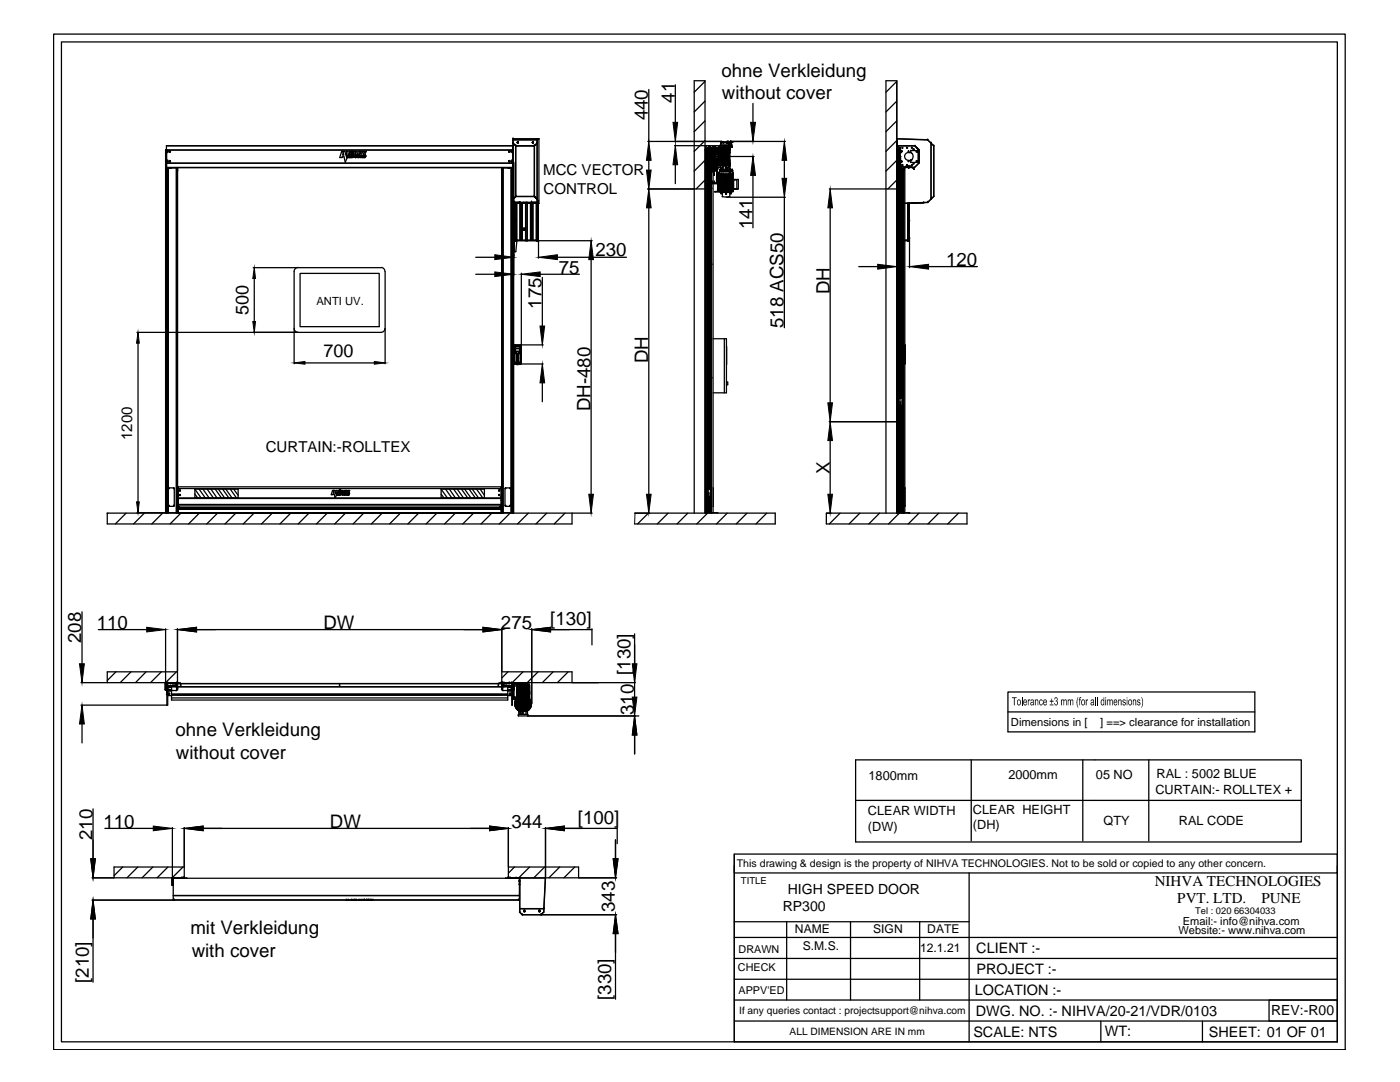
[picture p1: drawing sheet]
<svg xmlns="http://www.w3.org/2000/svg" width="279mm" height="216mm" viewBox="0 0 279 216" stroke-linecap="round" stroke-linejoin="round" font-family="sans-serif">
<defs><g id="words">
<g font-size="3.7">
<text x="144" y="15.3">ohne Verkleidung</text>
<text x="134.7" y="20.5" transform="rotate(-90 134.7 20.5)">41</text>
<text x="144.1" y="19.8">without cover</text>
<text x="129.3" y="24" transform="rotate(-90 129.3 24)">440</text>
<text x="150.2" y="45.7" transform="rotate(-90 150.2 45.7)">141</text>
<text x="118.9" y="51.2">230</text>
<text x="188.8" y="53.1">120</text>
<text x="111.5" y="54.6">75</text>
<text x="165.6" y="58.7" transform="rotate(-90 165.6 58.7)">DH</text>
<text x="108.1" y="61.6" transform="rotate(-90 108.1 61.6)">175</text>
<text x="156.4" y="65.4" transform="rotate(-90 156.4 65.4)">518 ACS50</text>
<text x="129.4" y="72.5" transform="rotate(-90 129.4 72.5)">DH</text>
<text x="117.8" y="82.1" transform="rotate(-90 117.8 82.1)">DH-480</text>
<text x="165.6" y="94.5" transform="rotate(-90 165.6 94.5)">X</text>
<text x="19.3" y="125.5">110</text>
<text x="64.5" y="125.5">DW</text>
<text x="100" y="125.5">275</text>
<text x="109.8" y="124.8">[130]</text>
<text x="16.2" y="128.3" transform="rotate(-90 16.2 128.3)">208</text>
<text x="125.8" y="134.7" transform="rotate(-90 125.8 134.7)">[130]</text>
<text x="126.5" y="142.7" transform="rotate(-90 126.5 142.7)">310</text>
<text x="35" y="146.9">ohne Verkleidung</text>
<text x="35.1" y="151.4">without cover</text>
<text x="18.4" y="167.6" transform="rotate(-90 18.4 167.6)">210</text>
<text x="20.6" y="165.2">110</text>
<text x="65.9" y="165.2">DW</text>
<text x="102.1" y="165.2">344</text>
<text x="115.3" y="164.5">[100]</text>
<text x="122.7" y="182" transform="rotate(-90 122.7 182)">343</text>
<text x="38" y="186.5">mit Verkleidung</text>
<text x="38.3" y="191">with cover</text>
<text x="17.7" y="196.2" transform="rotate(-90 17.7 196.2)">[210]</text>
<text x="122" y="199.5" transform="rotate(-90 122 199.5)">[330]</text>
</g>
<g font-size="3.6">
<text x="49.6" y="62.9" transform="rotate(-90 49.6 62.9)">500</text>
<text x="64.5" y="71.3">700</text>
</g>
<g font-size="3">
<text x="108.4" y="35">MCC VECTOR</text>
<text x="108.5" y="38.6">CONTROL</text>
<text x="26.4" y="87.8" transform="rotate(-90 26.4 87.8)">1200</text>
<text x="53" y="90.2">CURTAIN:-ROLLTEX</text>
<text x="230.4" y="176.8">NIHVA TECHNOLOGIES</text>
<text x="235" y="180.2">PVT. LTD.</text>
<text x="251.7" y="180.2">PUNE</text>
</g>
<g font-size="2.9">
<text x="194.8" y="190.2">CLIENT :-</text>
<text x="194.9" y="194.3">PROJECT :-</text>
<text x="194.5" y="198.5">LOCATION :-</text>
<text x="194.8" y="202.6">DWG. NO. :- NIHVA/20-21/VDR/0103</text>
<text x="194.3" y="206.8">SCALE: NTS</text>
<text x="220.5" y="206.8">WT:</text>
<text x="241.2" y="206.8">SHEET: 01 OF 01</text>
</g>
<g font-size="2.8">
<text x="157.2" y="178.5">HIGH SPEED DOOR</text>
<text x="156.2" y="181.8">RP300</text>
<text x="253.7" y="202.5">REV:-R00</text>
</g>
<g font-size="2.5">
<text x="173.3" y="155.7">1800mm</text>
<text x="201.2" y="155.5">2000mm</text>
<text x="218.7" y="155.5">05 NO</text>
<text x="230.8" y="155.3">RAL : 5002 BLUE</text>
<text x="230.6" y="158.5">CURTAIN:- ROLLTEX +</text>
<text x="173.2" y="162.7">CLEAR WIDTH</text>
<text x="173.2" y="165.8">(DW)</text>
<text x="194.2" y="162.4">CLEAR HEIGHT</text>
<text x="194.2" y="165.5">(DH)</text>
<text x="220.2" y="164.5">QTY</text>
<text x="235.3" y="164.6">RAL CODE</text>
</g>
<g font-size="2.4">
<text x="158.7" y="186.3">NAME</text>
<text x="160.2" y="189.6">S.M.S.</text>
<text x="174.3" y="186.3">SIGN</text>
<text x="183.6" y="189.9">12.1.21</text>
<text x="185.1" y="186.3">DATE</text>
</g>
<g font-size="2.2">
<text x="63.1" y="60.9">ANTI UV.</text>
<text x="201.7" y="144.8">Dimensions in [</text>
<text x="219.6" y="144.8">] ==&gt; clearance for installation</text>
<text x="236.1" y="184.6">Email:- info@nihva.com</text>
<text x="147.4" y="190.1">DRAWN</text>
<text x="235.2" y="186.5">Website:- www.nihva.com</text>
<text x="147.3" y="193.7">CHECK</text>
<text x="147.4" y="198.4">APPV'ED</text>
</g>
<text font-size="2.1" x="147.1" y="173.1">This drawing &amp; design is the property of NIHVA TECHNOLOGIES. Not to be sold or copied to any other concern.</text>
<g font-size="2">
<text x="147.5" y="202.3">If any queries contact : projectsupport@nihva.com</text>
<text x="157.6" y="206.4">ALL DIMENSION ARE IN mm</text>
</g>
<g font-size="1.9">
<text x="147.9" y="176.3">TITLE</text>
<text x="238.5" y="182.4">Tel : 020 66304033</text>
</g>
</g></defs>
<!-- layer: DIMENSIONS -->
<g fill="none" stroke="#000" stroke-width=".25">
<path d="M129.5 17.9v10.3M134.8 16.9v7.5M179 16.2v37.2M102.5 32.4v22.5M129.3 37.7h9.2M129.3 28.2h14.6M129.5 32v1.9M134.6 29.1h6.4M134.8 32.9v3.7M141.3 31.2h9.2M145 39.4h11.7M145.9 28.2h10.8"/>
<path d="M150.3 20.6v3.8M150.3 35v10.5M156.5 32v3.6M156.5 39.4v26M165.5 37.7h11.2M50.5 53.4h8.9M50.7 55.6v8.6M94.9 54.7h3.8M94.9 51.3h3.8M104 54.5v16.3M107 48h11.2M107.5 48v3.5"/>
<path d="M107.8 54.7h7.8M108.2 55.4v9.7M111.2 51.3h13.8M118 51.8v46.8M129.5 41.5v57.1M165.7 41.5v38.9M171.4 53.2h3.8M181.5 47.5v5.9M185.3 53.2h9.8M27.3 66.3h32.1M27.5 68.5v31.6M58.7 65.6v7"/>
<path d="M60.9 72.4h13.8M76.9 65.6v7M103.7 72.6h4.7M104 68.8h4.4M108.2 76.4v3.8M165.5 84.1h13.9M165.7 87.9v10.7M27.3 102.3h5.7M114.2 102.4h4M126.7 102.4h3M165 102.4h.9M16.2 136.2h5.2"/>
<path d="M16.4 122.1v10.3M19.6 125.6h9.7M33 125.5v11M35.4 125.5v8.5M39.2 125.6h57.2M100.1 125.5v8.5M106.1 125.5v14.9M109.9 125.6h8.2M114.2 136.2h12.6M118.1 125.5v3.2M126.6 126.5v12.6M16.2 140.7h17.2"/>
<path d="M16.4 144.5v3.7M105.3 142.9h22.2M126.6 146.7v3.7M18.4 175.2h4.3M18.4 179.6h16.1M18.6 161.4v10M20.9 165.3h9.7M34.4 165.1v10.4M36.8 165.1v7.8M40.5 165.3h57.2M101.5 165.1v7.8M108.9 165.1v10"/>
<path d="M112.6 165.3h10.6M115.6 175.2h7.4M122.8 167.6v3.8M123.2 165.1v3.2M18.6 183.4v12.6M108 182.5h15M122.8 186.3v13.1"/>
</g>
<!-- layer: 0 -->
<g fill="#000" stroke="#000" stroke-width=".2">
<path d="M129.5 37.7l.4 3.8h-.9zM129 33.9h.9l-.4 3.8zM129.5 28.2l.4 3.8h-.9zM134.8 29.1l.4 3.8h-.9zM134.3 24.4h.9l-.4 3.8zM149.8 24.4h1l-.5 3.8zM150.3 31.2l.5 3.8h-1zM156.5 28.2l.5 3.8h-.9zM156.1 35.6h.9l-.5 3.8zM165.7 37.7l.4 3.8h-.9zM50.7 53.4l.3 2.2h-.6zM98.7 54.3l3.8 .4-3.8 .5z"/>
<path d="M98.7 50.8l3.8 .5-3.8 .5zM104 54.7l3.8-.4v.9zM107.5 51.3l3.7-.5v1zM118 48l.4 3.8h-.9zM175.2 52.7l3.8 .5-3.8 .5zM181.5 53.2l3.8-.5v1zM27.5 66.3l.3 2.2h-.6zM50.4 64.2h.6l-.3 2.1zM58.7 72.4l2.2-.3v.6zM74.7 72.1l2.2 .3-2.2 .3zM108.2 72.6l.5 3.8h-.9zM107.8 65.1h.9l-.5 3.7z"/>
<path d="M165.7 84.1l.4 3.8h-.9zM165.2 80.4h.9l-.4 3.7zM27.2 100.1h.6l-.3 2.2zM117.5 98.6h.9l-.4 3.8zM129 98.6h.9l-.4 3.8zM165.2 98.6h.9l-.4 3.8zM15.9 132.4h.9l-.4 3.8zM29.3 125.2l3.7 .4-3.7 .5zM35.4 125.6l3.8-.4v.9zM96.4 125.2l3.7 .4-3.7 .5zM106.1 125.6l3.8-.4v.9zM126.2 132.4h.9l-.5 3.8z"/>
<path d="M16.4 140.7l.4 3.8h-.9zM126.6 142.9l.5 3.8h-.9zM126.2 139.1h.9l-.5 3.8zM18.6 179.6l.4 3.8h-.9zM18.1 171.4h.9l-.4 3.8zM30.6 164.8l3.8 .5-3.8 .5zM36.8 165.3l3.7-.5v1zM97.7 164.8l3.8 .5-3.8 .5zM108.9 165.3l3.7-.5v1zM122.4 171.4h.9l-.5 3.8zM122.8 182.5l.5 3.8h-.9z"/>
</g>
<g fill="none" stroke="#000" stroke-width=".25">
<path d="M10.7 6.8h257.8v202.7h-257.8zM12.3 8.4h254.6v199.5h-254.6zM140.7 16.2l-2.2 2.2M179 16.2l-2.2 2.2M33.1 29.9v72.4M33.2 29.9v72.4M33.2 33.4h69.1h-69.1M33.2 29.1h69.1h-69.1M33.2 29.1v4.3M33.2 32.6h69.1M33.2 32.5h.1M33.3 33.4v69z"/>
<path d="M33.3 33.4v68.9zM33.3 29.9v.6M33.3 31.9v.7M33.3 33.4l2 .1M33.3 32.4h.2M33.3 32.2h.2M33.3 32.1h.2M33.3 30.3h.2M33.3 30h.2M33.5 33.5v68.9M33.5 29.9v.6M33.5 31.9v.7"/>
<path d="M33.5 32.5h68.6M33.5 33.4v.1M33.6 33.5v68.8M33.8 30.3l.1-.1-.1 .1M33.8 32.2l.1-.1-.1 .2M33.9 33.4v.1M34.1 33.5h.1M34.1 33.4v.1M34.2 33.4v.1M35.2 33.5v68.9M35.3 33.4v68.9v-68.7M35.3 33.6h.1"/>
<path d="M35.3 33.6h.2M35.4 33.6v68.8v-68.3M35.5 33.4v.7h-.2M68.2 30.2h.6l.4 1.4-.3 .8-.2-1.1-.9 .1zM68.5 30.5h.1M68.5 30.5l.1 .4h-.2zM69.5 31.1l.1 .1-.2 .2zM69.5 31.4h.1M69.6 31.2h.1M69.6 31.1h.1M69.6 31.3l.4-.2-.1 .2M69.6 31.3l-.1 .1"/>
<path d="M69.6 31.1h-.1l-.2 .3h.2M69.7 31.1h.1M69.7 31.4h.1M69.7 31.1v.1M69.7 31.3v.1M69.8 31.2h.1M69.8 31.4h.1M69.8 31.1h.1M69.9 31.3v-.2h-.1l-.1 .3M69.9 31.3v.1M69.9 31.2h.1M69.9 31.3l-.2 .1"/>
<path d="M70 31.1h.1M70 31.4h.1M70 30.6l.2 .2h-.2zM70 31.2v.2M70.1 31.1h.1M70.1 31.2h.1M70.1 31.4h.1M70.1 30.5h.1M70.1 30.8h.1M70.1 30.4h.1M70.1 31.1l.2 .1-.2-.1-.1 .3h.2M70.1 30.4l-.1 .1h.2"/>
<path d="M70.2 30.8h.1M70.2 31.3h.1M70.2 30.5h.1M70.2 30.7h.1M70.2 30.4h.1M70.2 30.4v.1M70.2 31.3v.1M70.2 31.4h-.1M70.2 31.1h.1M70.2 31.1l.1 .1M70.3 31.2h.1M70.3 30.6h.1"/>
<path d="M70.3 30.6l.2 .1M70.3 30.2l.1 .1M70.4 30.9h.1M70.4 30.5h.1M70.4 30.3h.1M70.4 31.4h.1M70.4 30.3l-.6-.1v.8M70.4 30.3l.1 .2M70.5 30.8l-.2 .2h-1.2v-.8h.4v.6h.2v.2M70.5 30.8h.1M70.5 30.7h.1M70.5 30.5l-.2 .1"/>
<path d="M70.5 30.7v.1M70.5 31.2h.1M70.6 31.2h.1M70.6 31.1h.1M70.6 31.1l-.3 .2 .3-.2M70.6 31.1h-.2l-.2 .3 .2-.1M70.6 31.2l-.1 .2M70.6 31.1v.1M70.9 31.4h.1M70.9 31.2h.1M70.9 30.4l.1 .3h-.1zM70.9 31.2l.1 .1"/>
<path d="M71 31.3h.1M71 31.1l.1 .1M71 31.1v.2M71 31.2h.1M71 31.4h.1M71 31.2h-.1M71 31.1h.1M71.1 31.1h.1M71.1 31.4h.1M71.1 31.3l-.2 .1M71.1 31.1l-.1 .1M71.1 31.3h.1"/>
<path d="M71.1 31.4h-.1M71.1 31.3v.1M71.1 31.1v.1M71.1 31.2h.1M71.3 31.1v.2M71.3 31.1h.1M71.3 31.1v.1l.2-.1-.2 .3M71.4 31l-.3-.8h-.4l-.2 .8h.3v-.2l.9 .2v-.5l.2 .5h.3v-.8h-.2v.5l-.2-.5h-.4v.8M71.4 31.4h.1M71.5 31.4h.1M71.5 31.4h-.1M71.5 31.2h.1"/>
<path d="M71.5 31.2l.2 .1M71.6 31.1h.1M71.6 31.1l.1 .2M71.6 31.2h.1M71.6 31.4h.1M71.6 31.2h-.1M71.6 31.1l.1 .1M71.7 31.1h.1M71.7 31.4h.1M71.7 31.1l-.1 .1M71.7 31.4h-.1M71.7 31.3h.1"/>
<path d="M71.7 31.2h.1M71.7 31.1v.1M71.7 31.3v.1M71.8 31.4h.1M72 31.1l-.2 .3M72 31.1l-.1 .3M72.2 31.4h-.1l.2-.2h-.2l.3-.1h-.5h.2l-.1 .3h.3M72.3 30.2h.3l.1 .3 .1-.3h.3l-.3 .8h-.3zM72.5 31.2l-.1 .2 .3-.2-.1 .2 .2-.3-.3 .3v-.3l-.2 .3M72.7 31.4h.1M72.7 30.5h.1M72.8 31.2h.1"/>
<path d="M72.8 31.2v.1M72.8 31.3h.1M72.8 31.4h.1M72.9 31.1h.1M72.9 31.4h.1M72.9 31.3l-.2 .1M72.9 31.3h.1M72.9 31.4h-.1M72.9 31.3v.1M72.9 31.1l.1 .1M73 31.2h.1M73 31.1l-.2 .1"/>
<path d="M73 31.1h-.2l.1 .2M73 31.1v.1M100.1 33.4v.7h.2M100.1 33.6h.2M100.1 33.6v68.8v-68.3M100.2 33.6v68.7M100.3 33.5h2M100.3 33.4v68.9M100.4 33.5v68.8M101.3 33.4v.1M101.4 33.4v.1M101.5 33.4h.1"/>
<path d="M101.5 32.2l.2-.1-.1 .2M101.5 30.3l.2-.1-.1 .1M101.6 33.4v.1M101.7 33.4v.1M102 33.5v68.8M102.1 33.4v.1M102.1 33.4v68.9M102.1 32.4h.2M102.1 32.2h.2M102.1 32.1h.2M102.1 30.3h.2M102.1 30h.2"/>
<path d="M102.1 29.9v.6M102.1 31.9v.7M102.3 33.4v68.9zM102.3 32.5h.1M102.3 29.9v.6M102.3 31.9v.7M102.3 33.4v.1M102.3 33.4v69zM102.3 30.5h.1M102.3 30.8h.1M102.3 32.7h.1M102.3 32.2h.1"/>
<path d="M102.3 30.9h.1M102.3 30.6h.1M102.3 30.1h.1M102.3 30h.1M102.3 29.9l-69.1 .1M102.3 29.9h.1M102.3 29.7h.1M102.3 29.3h.1M102.3 29.1v73.2M102.4 39.7h.1M102.4 28.6h.1M102.4 27.9h.1"/>
<path d="M102.4 27.7h.1M102.4 27.7v74.6l-.1-69.1M102.4 39.7v.1M102.4 29.9l-.1 .1M102.4 27.9h4.8M102.4 27.7h5.2M102.4 28.5l.5 .6M102.4 27.7v74.6M102.4 28.6l.5 .5M102.9 39.2h3.7M102.9 29.1v.1M102.9 29.1h.1"/>
<path d="M102.9 39.2l-.5 .5M102.9 29.1v10.1M102.9 39.2h.1M102.9 29.2v10M102.9 39.2h3.8M103.2 28.4l.1 .1M103.2 28.4h.1M103.2 28.5l.1-.1 .1 .1M103.3 28.5h.1M103.3 28.3l-.1 .1M103.3 28.3l.1 .1M103.3 28.4v.1"/>
<path d="M103.3 28.4h.1M103.3 28.4l.1 .1M103.4 28.5h.1M103.4 28.4h.1M103.4 28.4v.1M106.2 28.4l.1 .1M106.2 28.4h.1M106.3 28.5v-.1l.1 .1M106.3 28.5h.1M106.3 28.3l-.1 .1M106.3 28.3l.2 .1M106.3 28.4v.1"/>
<path d="M106.3 28.4h.1M106.3 28.4l.1 .1M106.4 28.5h.1M106.5 28.4h.1M106.5 28.5h.1M106.5 28.4v.1M106.5 28.5h-.1M106.6 29.1h.1M106.6 39.2h.1M106.6 29.1v10.1M106.7 29.1l.5-.5-.5 .5M106.7 39.2h.1"/>
<path d="M106.7 29.1h.1M106.7 39.2l.5 .5M106.7 29.1v10.1M106.7 29.1l-3.8 .1M106.7 29.1h-3.8M107.2 39.7h.1M107.2 28.6h.1M107.2 28.5v.1M107.2 28.6l-.6 .5M107.2 28.6v11.8M107.2 27.9h.1M107.2 27.9v.6"/>
<path d="M107.2 27.9v12.5M107.4 39.9l.1 .2M107.5 27.7l-.3 .2 .4-.2M107.5 27.7l-.3 .2M107.5 27.7h.1M107.6 27.7v12.9M138.5 37.7h2.2M140.7 29.9h.6v67.2M140.7 20.2l-2.2 2.1M140.7 24.1l-2.2 2.2M140.7 28.1l-2.2 2.1M140.7 32l-2.2 2.1"/>
<path d="M140.7 35.9l-1.8 1.8M140.8 32.4a.44 .44 0 0 0 .4 .6M140.8 30v2.5M140.9 29.1v73.2M140.9 29.6v.1M140.9 30.7h.1M140.9 31.6h.1M140.9 31.7h.1M140.9 30.9h.1M140.9 29.1v.6M140.9 29.9v72.5M141 30.8h.3"/>
<path d="M141 30.9h.3M141 29.7h.5M141 31.7h.3M141 31.6h.3M141.1 33.9h2.1M141.1 33.9l.1 .2M141.1 29.9v67.3M141.1 34.1h.1M141.2 33.9h2M141.2 33.9h.1M141.2 30.4h.1M141.2 34.1h2"/>
<path d="M141.2 33.9h-.1M141.2 29.7h.1M141.2 31.3h.2M141.2 31.1h.1M141.2 31.4h.1M141.2 33.8v.3M141.2 31.3h.1M141.2 31.3v.1M141.2 34.1l.1 2.5M141.2 34.1h.1M141.2 33.8h.1M141.2 32.1h.1"/>
<path d="M141.2 29.6l.2 .1M141.2 31.1v.1M141.2 34h.1M141.2 34h.3M141.2 31.1v.2M141.2 29.5a.44 .44 0 0 0-.4 .5M141.2 33l.1 .1M141.3 31.1h.1M141.3 31.4h.1M141.3 34v2.6M141.3 32.1h.1M141.3 30.4h.1"/>
<path d="M141.3 29.5h.2M141.3 33.8h.3M141.3 29.7h.1M141.3 29.9v67.2M141.3 36.6h.1M141.3 31.2v.1M141.3 30.1v.1M141.3 31.2h.1M141.3 39.1h.1v12.1h-.1M141.3 30.8h.1M141.3 31.7h.1M141.3 32.8l.1 .1"/>
<path d="M141.3 31.3h.1M141.3 31.1l.2 .1M141.3 31.1l.2 .1-.2 .2M141.3 33.8h.1M141.3 36.6h1.6M141.3 33.1v.6l-.1 .1M141.3 33.1h.2M141.4 31.3h.1M141.4 31.4v.2M141.4 31.2v.1M141.4 37.5v.2M141.4 36.4v.2"/>
<path d="M141.4 38.6v.2M141.4 29.6h.1M141.4 36.1h-.1M141.4 31h.1M141.4 31.4h.1M141.4 33.8h.1M141.4 33.7h.1M141.4 33.9h.1M141.4 31.1h.1M141.4 36.6h.1M141.4 31.5h.1M141.4 33.1h.1"/>
<path d="M141.4 32.8l-.1 .2M141.4 33.8h-.1M141.4 31.1v.3M141.4 31.4v.1M141.4 33.7v.1M141.4 33.9v2.2M141.4 36.5v.1M141.4 37.6v.1M141.4 30.8v.2l.1 .2-.2 .2M141.4 31.1h-.2M141.4 31.3l-.1 .1M141.4 31.7l.4 .7"/>
<path d="M141.4 30.8h.1M141.4 31.7h.1M141.4 31.2h.1M141.4 30.8l.1 .1M141.4 31.2v66.2M141.4 33.1v.6M141.4 36.4h.1M141.4 33.6h.1M141.4 31.3a1.63 1.63 0 0 0 2.7 1.2M141.4 31.1v.2M141.4 33v.1M141.4 36.4l.1 .2h-.2"/>
<path d="M141.5 31.4h.1M141.5 30.7h.1M141.5 30.6h.1M141.5 31.9h.1M141.5 33.9h1.4M141.5 31.8h.1M141.5 31.8v.1M141.5 31.1v.3M141.5 31.7h.1M141.5 31.1h.1M141.5 33.1h1.5M141.5 39.1h.1"/>
<path d="M141.5 29.1v.6M141.5 31.6h.1M141.5 30.7l-.1 .1M141.5 36.1h.1M141.5 30.8v.1M141.5 30.8h.2M141.5 30.8h.1M141.5 30.9h.1M141.5 29.6l-.1 .1M141.5 33.9v2.2M141.5 36.5v.1M141.5 37.6v.1"/>
<path d="M141.5 38.6v.2M141.5 39.1v12.1M141.5 31.6l-.1 .1M141.5 33.5h.1M141.5 33.8h.1M141.5 33.5v63.6M141.5 31.7h-.1M141.6 30.9h.1M141.6 30.1l.2 .1M141.6 32.1l.2 .1M141.6 31.7h.1M141.6 32.2v.1h.2"/>
<path d="M141.6 30.2v.1M141.6 33v64.1M141.6 29.4l-.1 .1M141.6 31.6h-.1M141.6 29.4v.1M141.6 30.3h.1M141.6 32.2h.1M141.6 29.4h.1M141.6 29.5h.1M141.6 32.7v-.5v.5M141.6 32.7h.1M141.6 31.6h.1"/>
<path d="M141.6 31.5h.1M141.7 29.4h-.1M141.7 30.9h-.1M141.7 31.5v.1M141.7 31.7h-.1M141.7 31.7h.1M141.7 30.9h.1M141.7 29.4h.1M141.7 32.5h.1M141.7 29.4h4M141.7 34v.1M141.7 30.9l.2 .1"/>
<path d="M141.7 30.8h.1M141.7 30.9v.6M141.7 31.6h.1M141.7 36.6h.1M141.7 30.1h.1M141.7 32.6h.1M141.7 32.4h.1M141.7 29.9h.1M141.7 30.9l.1 .1M141.7 29.9l.1 .1M141.7 30.3h.1M141.7 32.2h.1"/>
<path d="M141.7 29.9v.1M141.7 30.8l.3 .1M141.7 36.1v.5M141.7 34.2h.1M141.7 36.6h.2M141.7 34.1h.1M141.7 31.6l.3 .5M141.8 30.2l-.2 .1M141.8 31.5l-.1 .1M141.8 32.2h.1M141.8 32.6h.1M141.8 34.2h.1"/>
<path d="M141.8 30.3h.1M141.8 33h.1M141.8 31.5h.1M141.8 30.4h.1M141.8 36.6h.1M141.8 34.1h.1M141.8 31.7h.1M141.8 30.8h.1M141.8 30h.1M141.8 33v.1M141.8 36.1v.3M141.8 32.7h.4v.2"/>
<path d="M141.8 33l-.1 .1M141.8 32.5l-.1 .1M141.8 30.2v.1M141.8 32.1v.9M141.8 34.1v63.1M141.8 29.8h.1M141.8 33h.4M141.8 32.2l.1 .1M141.8 29.9h.1M141.8 33.1h.1M141.8 33.9h.1M141.8 34v.1"/>
<path d="M141.8 32.4h.1M141.8 29.5h.1M141.8 30.5h.1M141.8 30.4v.1M141.8 30.1h.1M141.8 32.5v.1M141.8 33.1v.8M141.8 30l-.4 .7M141.8 34.2l.1 .1M141.8 34.2h.3M141.8 32.2l.3 .3zM141.8 30.6h.3"/>
<path d="M141.8 30v.1M141.8 30l.1 .1M141.8 37.6l.2-.1-.1 .2M141.9 30h.1M141.9 33.2l-.4 .3M141.9 32.4l.6 .4M141.9 30.1h.1M141.9 32.3h.1M141.9 30.2h.1M141.9 32.5h.1M141.9 34.3h.1M141.9 33.2l.2 .4v.5h-.8"/>
<path d="M141.9 30.1h.2M141.9 31.5h.1M141.9 30.1v.5M141.9 30l.1 .1M141.9 31h.1M141.9 33.6l.1 .1M141.9 30.1l-.1 .1M141.9 30.1v.1M141.9 34.2h.1M141.9 34.2v.1M141.9 34.2l.1 .1M141.9 32.5l.4 .3"/>
<path d="M141.9 33h.1M141.9 30.2l.1 .1M141.9 31.6h.1M141.9 32.3l-.1 .1M141.9 30v.2M141.9 33.6v.1M141.9 33h.2M141.9 30.8l.1 .1M141.9 31.5l-.2 .1M141.9 30.1l.1 .1M142 31v.5l.2 .5M142 31.5h.1"/>
<path d="M142 30.1h.1M142 32.4h.1M142 31h.1M142 32.2l-.1 .1M142 34.3h.1M142 33.6h.1M142 34.1v3.4M142 37.7v14.9M142 34.2l-.1 .1M142 31.6l-.3 .1M142 30.9v.1M142 30.1l.1 .1"/>
<path d="M142 30.3h.1M142 32.2h.1M142 31.6h.1M142 32.4l-.2 .2M142 30.9h.1M142 34.2h.1M142 29.8h.1M142 31.2a1.04 1.04 0 0 1 1.5-.9 1.04 1.04 0 0 1 .3 1.7 1.04 1.04 0 0 1-1.7-.5l-.1-.3M142 33.4h2.2M142 30v.1M142 30.3l.2 .2M142 30.3l-.3 .5"/>
<path d="M142.1 32.3l-.1 .1M142.1 32.2h.1M142.1 32.2h-.1M142.1 31.2h.1M142.1 34v.1M142.1 33.9h.1M142.1 34.2h.1M142.1 30.3h.1M142.1 33.1h.1M142.1 34.2h-.1M142.1 33.5h.5M142.1 34.2h.2"/>
<path d="M142.1 30.1v.5M142.1 33.1v.8M142.1 30.2h.1M142.1 32.3h.1M142.1 34.1h.1M142.1 29.8l-.1 .1M142.1 29.8h.1M142.1 33.5h.1M142.1 30.6h.1M142.1 30.5h.1M142.1 36.3v.3M142.1 30.2l.2 .2"/>
<path d="M142.1 30.3v.3M142.1 33.4v.1M142.1 34.1v.1M142.1 31v.4M142.1 32.2l.5 .3M142.1 36.6h.1M142.1 31.1h.1M142.1 31.4h.1M142.1 31h.1M142.1 30.2v.1M142.1 30.9h.1M142.2 31.5h.1"/>
<path d="M142.1 30.9v.2M142.1 33.1v.4M142.1 36.1v.5M142.1 30.4l.1 .1M142.1 29.4h.2M142.1 31.5l.2 .3M142.2 34.1h.1M142.2 30.9h.1M142.2 30.9l-.1 .1M142.2 30h.1M142.2 36.6h.1M142.2 30l-.1 .3"/>
<path d="M142.2 33.5v-.2h.2v.2M142.2 29.4v.1M142.2 32.5v.2M142.2 34v.2M142.2 33v.1M142.2 30.5l-.2 .4M142.2 30.5h.1M142.2 33.3h.1M142.2 32h.1M142.2 32.9v.1M142.2 33.9h.1M142.2 34v.1"/>
<path d="M142.2 34.2h.1M142.2 33.1h.1M142.2 29.5h.1M142.2 36.3v.3M142.2 33.3v-.1l.1 .1M142.2 32.9h-.5h.5M142.2 32l-.1 .1M142.2 32l-.2 .2M142.2 33.1l.1 .8M142.2 32l.5 .3M142.3 29.4h.1M142.3 34.2h.1"/>
<path d="M142.3 34.2v.1M142.3 32h.1M142.3 34.2h.2M142.3 32.8h.1M142.3 29.4v.1M142.3 30.3l.1 .1M142.3 29.4l.1 .2M142.3 30.4h-.1M142.3 29.5h.1M142.3 30.4h.1M142.3 32.1h.1M142.3 33.3h.1"/>
<path d="M142.3 34.3h.1M142.3 33h.1M142.3 33.5v68.8M142.3 32.1v.1M142.3 32.9h.1M142.3 32.9v.1M142.3 30.6l-.2 .3M142.4 29.6h.1M142.4 30.6h.1M142.4 30.4h.1M142.4 34.2h.1M142.4 33h.1"/>
<path d="M142.4 33h-.1M142.4 31.9h.1M142.4 32.1h.1M142.4 32.9h.1M142.4 29.5h.1M142.4 32.1l-.3 .2M142.4 34.2l-.1 .1M142.4 34.3h.1M142.4 31.2h.1M142.4 34.2v.1M142.4 33l.1 .8h.1l.1-.7M142.4 29.5a1.8 1.8 0 0 0-1.2 1.7 1.8 1.8 0 0 0 1.3 1.7"/>
<path d="M142.4 31.9l.4 .2M142.4 33.5h.1M142.4 34.9h.1M142.4 33.9v1l.1-1M142.4 29.5h1.3zM142.4 33h2.6M142.4 30.5v.1M142.5 32.8h.1M142.5 29.6l-.6 .4M142.5 29.6h.1M142.5 32.8v.1M142.5 34.8h.1"/>
<path d="M142.5 34.9h.1M142.5 34v.1M142.5 33.9h.1M142.5 32.9h.1M142.5 33h.1M142.5 29.7h.1M142.5 33.1h.1M142.5 29.5h.1M142.5 34.8l-.1 .1M142.5 29.5v.2M142.5 32.8v.2M142.5 33.1v.8"/>
<path d="M142.5 34.8v.1M142.5 29.5l.1 .2M142.5 33.8h.1M142.5 34.1h.1M142.5 34.2h.1M142.5 32.6h.1M142.5 32.7h.1M142.5 33.1v.7v-.7M142.5 36.4v-.3l.1 .5M142.5 34l-.3 .1M142.5 32.7l.1 .1M142.5 33.3l-.1 .2"/>
<path d="M142.5 33.6l.1 .2M142.5 32.6v.2M142.5 34.1l.1 .1M142.5 36.6h.1M142.5 33.1l.1 .7M142.5 32.5v.1M142.6 29.6h.1M142.6 29.7h.1M142.6 34.1h-.1M142.6 33.1h.1M142.6 33.6h.1M142.6 33.6v.1"/>
<path d="M142.6 34.2h.1M142.6 32.8h.1M142.6 36.6h.1M142.6 33.5h.1M142.6 33h.1M142.6 32.7l.5 .1M142.6 33.2v.3M142.6 33.5v.3v-.7v.7M142.6 29.5h1M142.6 33.1l-.1 .7M142.6 32.8v.1M142.6 33h2.2"/>
<path d="M142.6 33v.1M142.6 29.7l.1 .1M142.6 33h-.1M142.6 32.8h-.1M142.6 29.8h.1M142.6 32.9h.1M142.6 33.8h.1M142.6 29.5h.1M142.6 32.7l.1-.1v.1M142.6 29.6v.1M142.6 29.5v.3M142.6 32.7v.3"/>
<path d="M142.6 32.8l-.1 .2M142.6 32.6h.1M142.6 29.9l-.5 .3M142.6 32.6v.1M142.6 29.9h.1M142.6 32.5v.1M142.6 34h.4M142.6 32.5h.1M142.6 29.8v.1M142.6 29.9l.1 .2M142.7 33l-.1 .1M142.7 32.5l-.1 .1"/>
<path d="M142.7 32.8h.1M142.7 32.5l-.1 .3M142.7 29.9h.1M142.7 29.9l-.1 .1M142.7 29.7h.1M142.7 29.4h.1M142.7 30.1l-.4 .3M142.7 38.2v.1M142.7 29.4v.3M142.7 32.3v.1M142.7 32.8v.1M142.7 38.3h1.3"/>
<path d="M142.7 38.2h1.3M142.7 29.7v.1M142.7 32.3h.7M142.7 32.8l.1 .2M142.7 30.2h.1M142.7 32.3h.1M142.7 30.1h.1M142.7 32.6h.1M142.7 29.7l.1 .1M142.7 29.8h.1M142.7 32.6h3M142.7 32.3l-.1 .3"/>
<path d="M142.7 33h.1M142.7 29.8l.1 .3M142.8 30.3l-.4 .2M142.8 32.6h.5M142.8 29.5l-.1 .2M142.8 30.3h.1M142.8 29.5h.1M142.8 29.4h.1M142.8 32.5h.1M142.8 32.5l-.1 .3M142.8 32.6h.1M142.8 29.8h.1"/>
<path d="M142.8 33h.1M142.8 32.7h.1M142.8 32.7l-.1 .1M142.8 29.9h.1M142.8 32.2h.1M142.8 29.4l-.1 .2M142.8 30.1h-.1M142.8 32.3h.1M142.8 32.4h.1M142.8 30.1h.1M142.8 33.4h.2M142.8 30.1l.1 .1"/>
<path d="M142.8 33.4h.1M142.8 33.8h.1M142.8 32.4l-.1 .2M142.8 32.3v.1M142.8 33.4v.4M142.8 30l.1 .1M142.8 33.7h.1M142.9 32.1h.1M142.9 30.2h.1M142.9 32.2h.1M142.9 32.4l-.1 .1M142.9 36.6h.1"/>
<path d="M142.9 30.1v.1M142.9 33.5l.3 .1M142.9 34h.2M142.9 30.3h.1M143 30.9a.32 .32 0 0 0-.2 .5 .32 .32 0 0 0 .5 0 .32 .32 0 0 0-.2-.5M143 36.6h-1.7M143 36.6h.1M143 33.8h.1M143 33.4h.1M143 30.9h.2M143 33v.1M143 33.3v.6"/>
<path d="M143 32.6h.1M143 32.6v.1M143 32.7h.1M143 33.1l.1 .8M143 33.9h.1M143 32.6v.5M143 34v2.6M143 33h.1M143 33.1h.1M143 33.4v.5M143 33.3h.2M143.1 30.4a.78 .78 0 0 0-.8 .8 .78 .78 0 0 0 .8 .8"/>
<path d="M143.1 34.1h.1M143.1 30.5h1.8M143.1 32h.3M143.1 34.1l-.1 2.5M143.1 33h.1M143.1 33.2v.7M143.1 32.8h.1M143.1 32.9h.1M143.1 32.8v.1M143.1 33.2h.1M143.1 33.1v.1M143.1 33.9h.1"/>
<path d="M143.1 32.7v.1M143.1 32.9v.1M143.1 33.3v.6M143.1 33.3h.1M143.2 34.1h-.1M143.2 33.9h.1M143.2 33.6h.1M143.2 33.6v-.2v.5M143.2 32.8h.1M143.2 33.3v.8M143.2 33.4v.2M143.2 33.7l-.3 .1h.1"/>
<path d="M143.2 33.6v.1M143.2 33.8v.1M143.2 33.7h.1M143.2 33.7l-.1 .2M143.2 30.3h-.3M143.2 32.1h-.3M143.3 34.8v2.9M143.3 38h.1M143.3 32.2h.1M143.3 30.3h.1M143.3 34.5l.2-.1v.1M143.3 32.4h.1"/>
<path d="M143.3 30.1h-.5M143.3 30.1h.1M143.3 30.1v.1M143.3 37.7v-2.9v3.2M143.3 32.3h.1M143.3 32.3v.1M143.3 30v.2M143.3 32.3v.2M143.3 34.5v.3M143.3 32.4l.1 .2M143.3 29.9h-.5M143.3 29.8h.1"/>
<path d="M143.3 30.3l.4 .2M143.4 29.8h.1M143.4 32.6h.1M143.4 32.2h.1M143.4 30.3h.1M143.4 37.7v-2.9v2.9M143.4 32.7h.1M143.4 32.5l.1 .3M143.4 32.5h.1M143.4 32.7l.1 .1M143.4 32.5v.1M143.4 29.5v.2"/>
<path d="M143.4 32.6v.1M143.4 30.1l.4 .3 .3 .5M143.4 32.8h.1M143.4 29.7v.1M143.4 29.7h.1M143.4 32.3h.1M143.4 29.5h.1M143.4 29.9h.1M143.4 38h.1M143.4 30.1h.1M143.4 33h.1M143.4 30.2h.1"/>
<path d="M143.4 32.3l.1 .3M143.4 34.8v2.9M143.4 29.8l-.1 .3M143.4 32.8v.2M143.5 32.8h.1M143.5 29.7h.1M143.5 37.7v-2.9v2.9M143.5 29.7l-.1 .1M143.5 32.5v.3M143.5 32.8l-.1 .2M143.5 32.5v.1M143.5 32.5h.1"/>
<path d="M143.5 30.1h.1M143.5 32.3v.1M143.5 32.8h-.1M143.5 34.5h-.3M143.5 32.6h.1M143.5 29.8h.1M143.5 32.6v.1M143.5 29.9l.5 .3M143.5 29.7v.1M143.5 29.9h.1M143.5 34.8v2.9M143.5 29.9l-.1 .2"/>
<path d="M143.5 33h.1M143.5 29.5v.1M143.5 32.7h.1M143.5 32.8l.2 .2M143.5 29.8v.1M143.5 32.9h.1M143.5 29.5h.1M143.5 29.6h.1M143.5 37.7h.2M143.5 29.5l.1 .1M143.5 29.5v.3M143.5 32.7v.3"/>
<path d="M143.5 38.2h2.8M143.5 37.7h-.3v.3h3.1M143.5 29.6l.1 .1M143.5 32.8v.1M143.6 29.4l-.1 .1M143.6 32.8h.1M143.6 37.7v-2.9v2.9M143.6 32.9h-.1M143.6 37.7h.1M143.6 29.7h.1M143.6 34.8h.1M143.6 33h.1"/>
<path d="M143.6 29.5h.1M143.6 33.9h.1M143.6 38.3h2.6M143.6 34.1h.1M143.6 33.9h.6M143.6 33.9v.2M143.6 34.8v2.9M143.6 34.1l-.1 .4M143.6 29.6h.1M143.6 29.6l.6 .3M143.7 29.5l-.2 .2M143.7 33h.1"/>
<path d="M143.7 34.8v2.9M143.7 29.6h.1M143.7 34h.1M143.7 29.5h.1M143.7 37.7h.1M143.7 37.7h.7M143.7 34.8h.1M143.7 29.7h.1M143.7 33.9h.1M143.7 29.6l-1 .1M143.7 29.5v.2M143.7 34h.4"/>
<path d="M143.7 34.8h.9M143.7 29.5a1.84 1.84 0 0 1 1.1 1.1M143.7 31.9l-.4 .2M143.7 31.9h.1M143.7 29.4h.1M143.7 33.1h.1M143.7 30.6h.1M143.7 30.5v.1M143.7 31.2h.1M143.7 29.4h2.4M143.7 29.3h.1M143.7 34.8v2.9v-2.9"/>
<path d="M143.7 33.8v.1M143.7 31.2a.7 .7 0 0 0-.6-.7 .7 .7 0 0 0-.7 .7M143.8 30.6l.2 .3M143.8 30.6h.1M143.8 31.9h.1M143.8 29.5h-.1M143.8 33.1l-.7 .1M143.8 33.1h.1M143.8 33h.1M143.8 33.1v.8M143.8 30.4h.1M143.8 32.1h.1"/>
<path d="M143.8 32.1l.2 .2M143.8 28.5h1.9M143.8 28.4h1.5M143.8 28.4h.2l-.2 .1M143.8 34.8v2.9M143.8 32.1l.1 .1M143.8 29h2.2M143.9 30.4h.1M143.9 28.4h.1M143.9 30.3l-.1 .1M143.9 34.8v2.9M143.9 38.3l1.2 .1 .8-.1"/>
<path d="M143.9 30.5h.1M143.9 32h.1M143.9 38.2h.1M143.9 38.7h.1M143.9 28.4v.1M143.9 38.3v.3M143.9 32l.2 .2M143.9 38.6l.1-.1 .1 .1M144 31.5l-.2 .3M144 31.5h.1M144 30.9h.1M144 30.9v.2"/>
<path d="M144 28.3l.1-.1v.3h-.2M144 38.2v.1M144 32v.1M144 32.2l-.5 .3M144 31v.4M144 30.3h.1M144 32.2h.1M144 31.4h.1M144 28.4h.1M144 31.1h.1M144 33.9h.1M144 28.5h.1"/>
<path d="M144 38h-.1v.2M144 28.2v.3M144 33.9l.3 .1M144 34.5v.3M144 37.7v.5M144 32.6v.1M144 32.3h.1M144 32.3l.1 .3M144 30.2h.1M144 32.3l.1 .2M144 34h.1M144 29.7v.2"/>
<path d="M144 30.2l-.1 .2M144 28.2v.1M144 32.7v.1M144 33.9v.1M144 34.8v2.9M144 33.9h.3M144 32.3l.1 .1M144.1 30.3l.3 .5M144.1 30.3h.1M144.1 30.1h.1M144.1 30.2h.1M144.1 33.9h.1"/>
<path d="M144.1 31.2h.1M144.1 32.4h.1M144.1 30v.1M144.1 32.2h.1M144.1 34h.1M144.1 29.9h.1M144.1 32.6h.1M144.1 29.9v.1M144.1 38l.1 .2M144.1 38.2v-.2h.1v.2M144.1 30.1v.1M144.1 33.9v.1"/>
<path d="M144.1 34.8v2.9M144.1 32.5h.1M144.1 30l.3-.1-.1 .3M144.1 32.2l.1 .1M144.1 32.6l-.4 .3h-1M144.1 29.9l-.1 .3M144.1 39.2l.8 .1 .7-.1M144.1 30.9v.1M144.1 30h.1M144.1 31.6h.1M144.1 30.9h.1M144.1 29.9l.2 .1"/>
<path d="M144.1 33.9h.2M144.1 38.7h.1M144.1 31.6h.2M144.1 33.1h.1M144.1 31.5h.1M144.1 31.5l-.2 .5-.5 .3M144.1 31v.4M144.2 30.2h-.1M144.2 38.6l-.1 .1M144.2 38.5l-.3-.1v.3M144.2 29.9h.1M144.2 32.6h.1"/>
<path d="M144.2 31.5h.1M144.2 31.6h.1M144.2 33.9h.1M144.2 31h.1M144.2 30.9h.1M144.2 34h.1M144.2 30.3h.1M144.2 33h.1M144.2 31.6h-.1M144.2 32.2h.1M144.2 33.8l-.1 .1M144.2 34.1h1.5v.1h-1.5z"/>
<path d="M144.2 30.9v.1M144.2 33.9v.1M144.2 38.4v.9M144.2 31.6l.3 .1M144.2 29.9v.2l.3-.1M144.2 29l.2 .1M144.2 32.2l.2 .1M144.2 30h.1M144.2 32.5h.1M144.2 30.2h.1M144.2 32.7h.1M144.2 32.8h.1"/>
<path d="M144.2 33.9h2M144.2 29.8h.1M144.2 30.2l.1 .1M144.2 30.2l-.1 .1M144.2 29.1h-3.5v.8M144.2 34.8v2.9M144.2 30.2l-.3 .3M144.2 32.8l.4 .1M144.2 32.5l.1 .1M144.2 31.5l.3 .1M144.2 30l.1 .1M144.2 33.9h-.2"/>
<path d="M144.2 32.4h.1M144.3 32.5h.1M144.3 30.1h.1M144.3 32.4h-.1M144.3 34h-.1M144.3 30h.1M144.3 29.8h.1M144.3 32.6h.1M144.3 29.8l-.1 .1M144.3 33.9l-.1 .1M144.3 30.8l-.1 .1M144.3 32.6l-.1 .1"/>
<path d="M144.3 29.9h-.1M144.3 32.4h.1M144.3 32.8h.1M144.3 32.5l.4 .5M144.3 32.2h.1M144.3 29.6h.1M144.3 29.5h.1M144.3 32.2l.1 .4-.3-.1M144.3 31h-.1M144.3 33v1M144.3 28.3v.1M144.3 29.5v.1"/>
<path d="M144.3 32.5v.1M144.3 34.5v.3M144.3 37.7v.3M144.3 30.2a1.63 1.63 0 0 1 0 2.1M144.3 29.9v.1M144.3 32.3l-.2 .2M144.3 30l.4 .6M144.3 32.2l.1 .1M144.3 30v.1M144.3 30.2h.1M144.3 28.3h.1M144.3 32.4l.2 .1"/>
<path d="M144.3 30.1l.3 .3M144.3 29.9h.1M144.3 32.3h.1M144.3 28.5h.1M144.3 29.2l.8 .7M144.4 31.6l-.3 .5M144.4 32.9l-.1 .1M144.4 32.3h-.2v.3M144.4 32.1h.1M144.4 32.6h.1M144.4 29.8l-.1 .1M144.4 29.9l-.1 .1"/>
<path d="M144.4 31.7h.1M144.4 29.9h.1M144.4 29.8h.1M144.4 32.3h.1M144.4 32.7h.1M144.4 30.8h.1M144.4 32.4h.1M144.4 32.5h1l-.5 .1M144.4 29.4h.1M144.4 32.6h.6M144.4 29.9h1M144.4 34.8v2.9"/>
<path d="M144.4 32.9h1.3M144.4 32.4l.1 .1M144.4 31.5v.1M144.4 30.9v.6M144.4 29.9l.3-.3-.4 .3M144.4 30.9h.1M144.4 30.9v.1M144.4 30.1h.1M144.4 30.1v.1a1.69 1.69 0 0 0-1.8-.5 1.69 1.69 0 0 0-1.2 1.4M144.4 32h.1M144.4 30.2h.1M144.4 30.4h.1"/>
<path d="M144.4 30.4l.2 .7-.1 .9M144.4 32.6l.2 .2M144.4 31.6h.1M144.4 29.5v.2h1M144.4 30.4l.2 .6-.1 1M144.4 28.3v.1M144.4 30.3v.1M144.4 32v.1M144.4 32.2v.1M144.4 30.8l-.2 .1M144.4 37.7h.4M144.4 29.9l.1 .1"/>
<path d="M144.4 30.2h-.2M144.4 30.4a1.59 1.59 0 0 0-2.4-.4 1.59 1.59 0 0 0 0 2.4 1.59 1.59 0 0 0 2.4-.4M144.5 31.5h.1M144.5 32l-.1 .1M144.5 31.7h.1M144.5 34h.1M144.5 30h.1M144.5 30.8h.1M144.5 32h.1M144.5 32.5h.1M144.5 32.5l-.1 .1M144.5 30.9h.1"/>
<path d="M144.5 32.4h.1M144.5 38.2v-.2v.2M144.5 32.5l.1 .2M144.5 38h.1M144.5 32.6h.1M144.5 30.1h.1M144.5 34h-.4h1.6h-.3M144.5 32h1.1h-.7M144.5 32h-.1M144.5 30v.1M144.5 31.5v.1M144.5 30.9l-.3 .1"/>
<path d="M144.5 31.6h.1M144.5 30.1l.2 .2M144.5 32.6l.2 .3M144.5 33.9h.1M144.6 29.9h.1M144.6 29.8l-.3 .2M144.6 29.8h.1M144.6 29.8l.2-.2-.3 .3M144.6 32.8h.1M144.6 34.8h.1M144.6 38h-.2v.2M144.6 29.8v.1"/>
<path d="M144.6 34.8v2.9M144.6 38v.2M144.6 30.8h.1M144.6 30.8h-.1M144.6 30.9h.2M144.6 31.7l.2 .1M144.6 31.7h.1M144.6 30.9h.1M144.6 30.9h-.1M144.6 31.6h.1M144.6 30.4h.1M144.6 30.4l.1 .3"/>
<path d="M144.6 32.7l.1 .1M144.6 32.7h.1M144.6 28.5h.6M144.6 32.6v.4M144.6 32.7h.4M144.6 32.2l-.1 .2M144.6 30.9l.1 .9M144.6 32.2h.1M144.6 31.6l.1 .1M144.7 31.8l-.4 .6M144.7 31.7h.1M144.7 30.3h.1"/>
<path d="M144.7 30.3v.1M144.7 32.2h.1M144.7 32.2l.1 .3M144.7 32.2l.1 .2M144.7 32.8h.1M144.7 32.7v.3h-.5M144.7 30.8h.1M144.7 30.6h.1M144.7 32.7h.3M144.7 30.8h-.1M144.7 30.6v.2M144.7 32.8h.3"/>
<path d="M144.7 30.6l.1 .1M144.7 33h.1M144.7 30.4h.1M144.7 32.6v.4M144.7 30.7h.1M144.7 31.8h.1M144.7 29.5h.1M144.7 30.4l.1 .2M144.7 30.6v.1M144.7 31.8v.1M144.7 34.8v2.9M144.7 34.8h.9"/>
<path d="M144.8 31.5l-.2 .1M144.8 30.6l-.2 .2M144.8 29.6h.1M144.8 32.5h.1M144.8 29.9h.1M144.8 31.9h.1M144.8 30.3l.1 .2M144.8 37.7h.1M144.8 31.8v.1M144.8 32.2h.1M144.8 30.3h.1M144.8 30.7h.1"/>
<path d="M144.8 30.6h.1M144.8 34.2v-.7h.3v.7M144.8 34.8v2.9M144.8 31.6h.1M144.8 32.2l.1 .2M144.8 31.8a1.84 1.84 0 0 1-1.1 1.1M144.8 30.9h.1M144.8 32.9h.1M144.8 31.8h.1M144.8 30h.1M144.8 32.8h.1M144.8 34.1h.1"/>
<path d="M144.8 30l-.1 .3M144.8 32l-.1 .2M144.8 33l.1 .1M144.8 34.1h-1.2h2.6h-1.2M144.8 33h.1M144.8 29.5h.1M144.8 29.5l.1 .1M144.8 29.6v.1M144.8 30.6v1.3M144.8 32.8v.1M144.8 38.5h.2v.3h-.2zM144.8 38.7h.2"/>
<path d="M144.9 33h.1M144.9 33h-.1M144.9 33.9h.1M144.9 33.9h-.1M144.9 32.8h.1M144.9 32.9h.1M144.9 30.8h.1M144.9 31.7h.1M144.9 29.6h.1M144.9 31.8h.1M144.9 33.1h.1M144.9 30.5h.1"/>
<path d="M144.9 33.8l-.1 .1M144.9 30.7v.1M144.9 31.7v.1M144.9 32.8v.2M144.9 33.1v.8M144.9 30.2h.1M144.9 32.2h.1M144.9 32.4h.1M144.9 32.5h.1M144.9 30.6h.1M144.9 32.5v.5l.2-.4M144.9 30.3h.1"/>
<path d="M144.9 32.7h.1M144.9 29.6v.6M144.9 30.7h.1M144.9 30.8v.2M144.9 31h.1M144.9 31.1h.1M144.9 30.9h.1M144.9 32.3h.1M144.9 32.3v.6M144.9 31v.1M144.9 31.9h.1M144.9 32h.1"/>
<path d="M144.9 30.1h.1M144.9 31.9l-1.6 .1M144.9 31.8h.7h-.7M144.9 30.4h.1M144.9 29.9v.1M144.9 32.1h.1M144.9 31.4h.1M144.9 32h.8M144.9 30.1l-.1 .2M144.9 32l-.1 .2M144.9 30.2v.6M144.9 34.8v2.9"/>
<path d="M144.9 32.4l.8 .1M144.9 31.1v.1M144.9 30.5h.8M144.9 31.3h.1M144.9 31.9l.2 .2M145 32.1h.1M144.9 32.6h.1M144.9 30h.1M144.9 30.5v1.5M144.9 31.2h.1M144.9 30.3v.1M144.9 33h.8h-.7"/>
<path d="M144.9 32.3l.1 .1M144.9 29.6h.5M144.9 33.8l.1 .1M144.9 31.2h.6M144.9 31.3v1M144.9 30.2h.6M144.9 32.2h.7M144.9 32.1v.1M144.9 37.7h.7M144.9 31.9h.6M144.9 32.7h.8M145 32.7h.1"/>
<path d="M145 33.1h.1M145 33h.1M145 33.9h.1M145 33h.6M145 32.9h.1M145 32.7l.3 .1M145 32.8h.6M145 28.5h.2M145 34.1h.1M145 32.6v.4M145 33.1v.8M145 32.3v.1"/>
<path d="M145 32l-.1 .2 .1 .1M145 30.1l-.1 .1 .1 .2M145 32.5v.1M145 30.1l-.1 .1M145 32.8h.1M145 32.8h-.3h.3M145 28.4h.1M145 30l.4 .1M145 32.4h.5M145 30.4h.5M145.1 33.5h.1M145.1 33.6h.1"/>
<path d="M145.1 34h.1M145.1 34.1h.1M145.1 31.1l.2 .2M145.1 33.5v.6M145.1 28.3v.1M145.1 28.5v.1M145.1 34.8v2.9M145.1 29.9v.1M145.1 31.3v.1M145.1 31.4h.1M145.1 31.1l.2 .1M145.1 30.2l-.2 .3"/>
<path d="M145.1 32.4l-.9 1M145.2 31.1h.1M145.2 31v.1M145.2 31.3l.1 .1M145.2 31l.2 .1M145.2 28.3v.1M145.2 30v.3M145.2 31.2v.1M145.2 31.4h.1M145.2 32.1v.3M145.2 31.3v.1M145.2 31.1h.2"/>
<path d="M145.2 31.1v.1M145.2 34.8v2.9M145.3 31.3h-.1M145.3 31h.1M145.3 31h-.1M145.3 31.1h.1M145.3 31.3h.1M145.3 31.1v.1M145.3 28.3l.2 .1M145.3 32.8h.1M145.3 38h.1M145.3 31.4h.1"/>
<path d="M145.3 28.4h.1M145.3 31.3h-.2M145.3 28.3h.1M145.3 31.2l.1 .1M145.3 31.3v.1M145.3 34.8v2.9M145.3 38v.2M145.3 31v.1M145.3 31.4h-.1M145.3 31.2h.1M145.3 32.8h.3l-.6 .1M145.3 28.4l.2 .1"/>
<path d="M145.3 31.3l.1 .1h-.2M145.3 28.4h.2M145.4 31.3h.1M145.4 30.2h.1M145.4 30h.1M145.4 30v.2M145.4 28.4h.1M145.4 34h.1M145.4 28.5h.1M145.4 29.6h.1M145.4 31.1l-.3 .2M145.4 31.2l-.1 .1"/>
<path d="M145.4 29.4v.3M145.4 38v.2M145.4 31.2v.2l-.2-.1M145.4 31.1v.1M145.4 30.3h.1M145.4 32.2h.1M145.4 32.8h.1M145.4 31.2h.1M145.4 28.4v.1M145.4 34.8v2.9M145.4 32.9l.1 .1M145.4 29.4h.1"/>
<path d="M145.4 28.7h.1M145.4 32.8l.1 .2M145.4 28.4v.3M145.4 29.4v.2M145.5 29.4h.1M145.5 29.8h.1M145.5 33h.1M145.5 29.9h.1M145.5 29.9v.1M145.5 28.4h.1M145.5 32.8h.1M145.5 29.4h-.1"/>
<path d="M145.5 28.3v.4M145.5 29.3v.1M145.5 30h.1M145.5 31.2h.1M145.5 31.9h.1M145.5 32.2h.1M145.5 30.2h.1M145.5 32.4h.1M145.5 30.4h.1M145.5 29.6h.1M145.5 31.3h.1M145.5 30.3h.1"/>
<path d="M145.5 32.3h.1M145.5 32h.1M145.5 33.4h.1M145.5 30.6h.1M145.5 32.5h.1M145.5 33.5h.1M145.5 33.4v.1M145.5 30.5h.1M145.5 33.6h.1M145.5 30.2l.1 .1M145.5 30.1h.1M145.5 30h-.6h.5v.2"/>
<path d="M145.5 30.4l.1 .1M145.5 32.4v.1M145.5 30.5v.1M145.5 31.2v.1M145.5 30.3h-1.1v-.8h1v3.4h-1v-.8M145.5 29.7h.2M145.5 30.1l-.6 .1M145.5 29.4v.2M145.5 30v.2M145.5 30.3v.9M145.5 31.3v.9M145.5 32.2v.6"/>
<path d="M145.5 33v.6M145.5 33.9v.1M145.5 34.5v.3M145.5 37.7v.3M145.5 33.6l.1 .4M145.5 30h.2M145.5 34h.3M145.5 32l-.5 .1M145.5 32.5h-.6M145.5 32.2l-.6 .1M145.5 31.3h-.6M145.5 30.6h-.6"/>
<path d="M145.5 34h.1M145.5 33.9h.1M145.6 30.3h-.1M145.6 30.6h.1M145.6 31.3h.1M145.6 32.5h.1M145.6 30.1h.1M145.6 32h.1M145.6 30h.1M145.6 31.9l-.1 .1M145.6 30.3h.1M145.6 32.2h.1"/>
<path d="M145.6 32.5h-.1M145.6 31.2h.1M145.6 30.5h.1M145.6 30.7h.1M145.6 31.8h.1M145.6 30v2M145.6 31.9h.1M145.6 33.9h.1M145.6 34h.1M145.6 33h.1M145.6 30.7h-.7h.7M145.6 32.8h.1"/>
<path d="M145.6 30.5h-.7h.7M145.6 28.7h.1M145.6 28.6v.1M145.6 28.6h.1M145.6 30.1h-.1M145.6 30.5v2M145.6 33.9v.1M145.6 34.8v2.9M145.6 33.9h.2M145.6 32.8l.1 .1M145.6 38h.1M145.6 37.7h.6"/>
<path d="M145.6 34.8h.7M145.6 34.5l.2-.1v.1M145.6 38.2v-.2h.1v.2M145.6 38.6v.1M145.6 38.5l.2-.1 .1 .3M145.6 29.4h.1M145.6 32.7h.1M145.6 32.4h.1M145.7 33h.1M145.7 33.1h.1M145.7 32.8h.1M145.7 33.9h.1"/>
<path d="M145.7 29.6h.1M145.7 30h.1M145.7 32.6h.1M145.7 29.7v4.2M145.7 29.7h.1M145.7 29.4v.3M145.7 32.9h.1M145.7 32.5h.1M145.7 30.5h.1M145.7 29.6h-.1M145.7 31.9h-.1M145.7 30h-.1"/>
<path d="M145.7 32.8h-.3v.1M145.7 38h.1M145.7 29.4h.1M145.7 38.4v.9M145.7 33h-.2M145.7 29.6h-.8M145.7 30l-.8 .1M145.7 38.6l.1-.1v.1M145.7 33.9h-.1M145.7 33.9v.1M145.7 28.4h.1M145.7 34h.1"/>
<path d="M145.7 28.3h-1.9v.7h2.2v-.5h-.3M145.7 28.3l.5 .1h-.9M145.7 38.7h.1M145.7 28.2v.1M145.7 28.4v.3M145.7 37.7v-2.9v2.9M145.7 28.4v.1M145.7 28.3h.2M145.7 34.4v.1M145.7 34h.4M145.8 33.9h.1M145.8 34h.1"/>
<path d="M145.8 28.4h.1M145.8 28.4l-.1 .3h-.3M145.8 34.5h-.2M145.8 28.2v.1M145.8 28.3v.1M145.8 33.9v.1M145.8 34.8v2.9M145.8 28.3h.1M145.8 38h.2v.2M145.8 28.2l-.1 .3M145.8 34.5v3.7M145.9 34.8v2.9v-2.9"/>
<path d="M145.9 38.7h.1M145.9 38.2l.1 .4M146 34.8v2.9M146 28.3v.1M146 28.9h.1M146 28.9h-2.2l-.1 .5M146 28.9l.1 .5M146 28.4h.1M146 29.3l-1.6 .1M146 29.3v.1M146 29.3h.1M146.1 28.3v.1"/>
<path d="M146.1 34.8v2.9M146.1 34h.1M146.1 29.4h.1M146.1 33.9h.1M146.2 34.8v2.9v-2.9M146.2 37.7h.1M146.2 34.8h.1M146.2 34.1h.1M146.2 33.9v.2M146.2 34.1l.1 .4M146.3 34.5v3.5M146.3 34.5h-3.1v.3h.5"/>
<path d="M146.3 37.5v.7h-2.8v-.2M146.3 34.5v1.5M146.3 37.6h.1M146.3 36h.1M146.4 37.7h.6zM146.5 37.7h.5M146.5 35.8v.1M146.5 35.8l.5 .1M147 35.8h-.5M147.1 35.9h-.7l.1 1.8h.6M147.3 37.7v-1.8l-.2-.1v1.9h.2M147.3 37.6v.1"/>
<path d="M176.8 37.7h2.2M179 29.9v72.4v-72.4M179 29.9h.6v49M179 20.2l-2.2 2.1M179 24.1l-2.2 2.2M179 28.1l-2.2 2.1M179 32l-2.2 2.1M179 35.9l-1.8 1.8M179 29.9v-2.2v74.6M179 29.5h.1h-.1M179 29.1h3.5zM179 27.7h.1"/>
<path d="M179 29.6h.1M179 27.7l6.1 .2M179.1 29.1h.1M179.1 29.1v73.2v-72.4M179.2 29.9l-.1 72.5zM179.3 29.1v.8M179.4 29.9v49.1M179.4 29.1h.1M179.5 29.6h.2M179.5 29.9v49l-.3 .4M179.5 30.1v.1M179.5 39.1h.1"/>
<path d="M179.6 33.9h.1M179.6 33.4h.1M179.6 32.8v.1M179.6 31.3h.1M179.6 31.1l.1 .2M179.6 33.9l-.1 2.2M179.6 31.1v.3M179.6 32.8v.2M179.6 39.1v12.2M179.6 39.2v.2M179.6 37.5v.2M179.6 36.4v.2"/>
<path d="M179.6 38.6v.2M179.6 39.3v.1M179.6 33h.1M179.6 29.6h.1M179.6 39.3h.1M179.6 39.4h.1M179.6 30.1h.3M179.6 30.1h.1M179.6 30.1v.1M179.6 30.2h.1M179.6 31.2h.1M179.6 31.1v47.6"/>
<path d="M179.7 36.8v15M179.7 35.5h.1M179.7 37.2h.1M179.7 30.6h.1M179.7 29.8v.8M179.7 37.9v.1M179.7 39.1v.2M179.7 37.8v.2M179.7 36.5v.3M179.7 34.9v.1M179.7 39.3h.1M179.7 38h.1"/>
<path d="M179.7 36.7h.1M179.7 29.8h.1M179.7 38.6v.7M179.7 37.5v.2M179.7 36.4v.3M179.7 39.2v.2M179.7 36.8h.1M179.7 31.2v48M179.7 37.5v.5M179.7 33.9h.1M179.7 33.4h.2M179.8 36.1h.1"/>
<path d="M179.8 39.4h.1M179.8 39.3h.1M179.8 36.2h.1M179.8 33.9v2.2M179.8 36.5v.1M179.8 37.6v.1M179.8 38.6v.2M179.8 39.1v.2M179.8 39.4v11.6M179.8 33.5h.1M179.8 36.1h-.1v.7M179.8 35.9h.1"/>
<path d="M179.8 39.1l-.1 .2M179.8 33.5v45.4M179.8 35.8h.1M179.8 30.1l.2 .1M179.8 32.1l.2 .1-.2 .1M179.9 33.5h.1M179.9 35.6h.1M179.9 30.1v.2l.1-.1M179.9 32.2v.1M179.9 33.5v45.4M179.9 35.5h.1M179.9 30.1v.2"/>
<path d="M179.9 34.1v44.8M179.9 35.3h.1M179.9 35.2h.1M179.9 30.1l-.3 .1M179.9 29.1h.1M180 35h.1M180 34.9h.1M180 34.7h.1M180 32.9v.1M180 34.1v44.9M180.1 34.6h.1M180.1 34.4h.1"/>
<path d="M180.1 34.2l-.3 2 .4-2M180.1 34.3h.1M180.1 37.6l.2-.1-.1 .2M180.1 33.2l-.3 .3 .3-.3 .3 .4M180.2 34.1h.1M180.2 32.9v.1M180.2 33.6l.1 .1M180.2 33.7h.1M180.2 34h.1M180.2 33.6v.1zM180.2 33.9h.1M180.2 34.1v3.4"/>
<path d="M180.2 37.7v14.9M180.3 33.6h.1M180.3 33.4v.1M180.3 33.8h.1M180.3 33.5h.3v68.8M180.4 33.4v.1M180.4 33.6v68.7M180.4 33.6h.1M180.4 33.5v.6h-.5M180.4 29.1h.1M180.4 33.4h2.1M180.5 33.5l-.4 .7a1.25 1.25 0 0 1 1.1-1z"/>
<path d="M180.5 33.6h.1M180.6 33.5h.1M180.6 33.4h-.1M180.7 33.4h.1M180.8 33.3h.1M180.9 29.1h.1M181 33.3h.1M181.1 33.4h-.1M181.2 33.2h.1M181.2 33.2l.1 .1M181.3 33.3v.2M181.3 33.5h.1"/>
<path d="M181.3 33.3l.1 .1M181.3 33.3h.1M181.3 30.4a.78 .78 0 0 0-.8 .8 .78 .78 0 0 0 .8 .8M181.3 32h.5M181.3 30.5h.5M181.4 33.3v.2v-.2M181.4 33.2h.1M181.4 33.3v.2h-.1M181.4 29.1h.1M181.4 33.2l.6 .2M181.4 33.2v.1M181.6 33.4h.1"/>
<path d="M181.7 33.3h.1M181.7 32.3l1.7 .1M181.8 30.1v.2l.2 .3M181.8 30l-.1 .1M181.8 30h1.6M181.9 29.1h.1M182 31.9l-.4 .1M182 30.6a.91 .91 0 0 1 0 1.2M182 31.9l-.2 .2v.3M182.1 33.4l.3 .4M182.1 33.4h-.1M182.3 32.6v.1"/>
<path d="M182.3 29.8v.1M182.3 29.7v.1M182.3 32.7v.1M182.4 29.7v.2M182.4 33.7h.1M182.4 33.8h.1M182.4 29.1h.1M182.5 29h.1M182.5 29.1h.1M182.5 33.3h.1M182.5 33.4h.1M182.5 29.1l.9 .9"/>
<path d="M182.6 29.2h.1M182.7 29.2h.1M182.7 29.3l.6 .5M182.9 30.1v.2M182.9 32.1v.2M183 29.5h.1M183.1 30.2h.1M183.1 32.3h.1M183.1 30.4h.1M183.1 30.4h.2M183.1 30.2v.2M183.1 32.3h.2"/>
<path d="M183.1 30.2h.2M183.1 32.1v.2M183.1 30.3h.2M183.1 32.2h.2M183.2 29.7v.1M183.2 30v.2M183.2 30.4v1.7M183.2 32.3v.1M183.3 30.1h.1M183.3 32.1h-.2v.2M183.3 29.8h.1M183.3 30v2.4"/>
<path d="M183.3 32.4h.1M183.3 29.9h.1M183.3 29.7l.1 .2M183.3 32.5h.1M183.4 29.9h.1M183.4 32.5l-.9 .9M183.4 32.5l-.9 .9-2.2 .1M183.4 29.9v2.6M183.4 29.9v.1M183.4 32v.1M183.4 32.4h.1M183.4 31.4h.1"/>
<path d="M183.4 30.2h.1M183.4 30.2v.1M183.4 32.4v.1M183.4 30.1h.1M183.4 30.6h.1M183.4 31.1h.1M183.4 31.6h.1M183.4 30v2.5M183.4 32.2h.1M183.5 30v.3M183.5 32.1v.3M185.1 27.9h.1"/>
<path d="M185.2 27.9h.1M185.2 27.9l.6 .7M185.2 27.9l1.1 1.2M185.7 39.7l.1 .1M185.8 39.7h.1M185.8 28.6h.1M185.8 28.5l-.1 .1M185.8 28.6v11.1M185.8 28.6l.5 .5M186.3 29.1h.1M186.3 29.1v10.1v-10M186.3 39.2h.1"/>
<path d="M186.3 29.1v.1M186.3 39.2l-1.1 1.2M58.7 54.2v11.3a.78 .78 0 0 0 .8 .8M59.5 53.4a.78 .78 0 0 0-.8 .8M59.5 53.4h16.6M59.9 54.6h15.8v10.6h-15.8zM76 53.4a.78 .78 0 0 1 .8 .8M76.9 54.2v11.4M102.4 40.4h.1M102.4 40.5h.1M102.4 40.5h.5M102.4 40.4h4.8"/>
<path d="M102.4 40.6v61.7M102.5 50.9h.1M102.5 51.1h.1M102.5 50h.1M102.6 50.2v-9.6h.1h-.2v61.7h-2.4M102.6 40.5h.1M102.6 40.6v9.6M102.6 48h.1M102.7 40.1v7.9h2.2M102.7 40.6h.1M102.7 48.1h.1M102.7 47.9h.4"/>
<path d="M102.7 47.9l4.8 .1M102.7 48h4.7M102.7 40.5v7.4M102.7 48v.1M102.8 40.5v7.4M102.8 40.5h.1M102.8 40.5v7.5M102.8 48.1h-.1M102.9 40.5h.1M102.9 44h.1M103 40.5h.1M103 40.5h.7"/>
<path d="M103.1 40.5v7.4M103.1 47.9h.1M103.1 48h.1M103.2 47.9l-.3 2.3h-.4M103.2 40.5l-.1 7.5M103.2 40.5h.1M103.4 40.5h.1M103.5 40.5h.1M103.7 40.5h.1M103.7 40.5h1.1M103.7 40.5v7.4M103.8 40.5h.1"/>
<path d="M103.8 40.5h-.1M103.8 40.5h1M103.8 40.5v7.4M104 40.5v7.4M104.2 40.5v7.4M104.3 40.5v7.4M104.5 40.5h-.8h2.3h-.8M104.5 40.5h.1M104.5 45.7l.1 .1zM104.6 40.5h.2M104.6 40.5h.1M104.6 45.6l.2 .3h-.4z"/>
<path d="M104.6 45.5l.2 .4h-.5zM104.8 40.5h1.2M104.8 40.5h.3M104.8 40.5h.1M104.8 40.5h-1M104.9 40.5v7.4M104.9 48h.1M104.9 48h2.6M105 40.5l-.1 7.4M105 48h.1M105 47.9h.1M105 47.9h.2"/>
<path d="M105.1 40.5h.1M105.2 47.9h.1M105.2 40.5v7.5M105.2 40.5h.1M105.2 48h.1M105.9 40.5v7.4M106 40.5h-1.2M106 40.5h.1M106 40.5l-.1 7.4M106.1 40.1v7.8M106.1 40.5h.1M106.1 40.5l1.5 .1"/>
<path d="M106.2 40.5v7.4M106.3 40.5h.1M106.3 40.5v7.4M106.4 40.5h.1M106.4 40.5v7.4M106.6 40.5h.1M106.8 40.5h.1M106.9 40.5h.1M107 40.5v7.5M107 47.9h.5M107 47.9v.1M107 48h.1"/>
<path d="M107.1 40.5h.1M107.1 40.5l-.1 7.5M107.1 40.5l.1 .1 .1-.1M107.1 40.5h.2M107.2 47.5h.1M107.2 47.4h.1M107.2 44h.1M107.2 40.5h.1M107.2 40.4h.1M107.2 48.1h.1M107.2 40.4l.2 .1M107.3 47.5h.1"/>
<path d="M107.3 47.4h.1M107.3 44h.1M107.3 40.5h.1M107.3 48h.1M107.3 40.5l-.1 .1M107.3 40.5v7.5M107.4 40.5l-.2-.1 .4 .2M107.4 40.5v7.4v-7.4M107.4 48.1h.1M107.4 40.6h.1M107.4 40.1v7.8M107.5 48h-.1"/>
<path d="M107.5 40.6h.1M141.3 54.2h.1v19.7M141.3 48.5h.1M141.3 48.2h.1M141.3 48.1v.5M141.4 48l-.1 .1M141.4 52.6v.2M141.4 51.5v.2M141.4 53.7v.2M141.4 48.7h.1M141.4 48.1h.1M141.4 48h.1"/>
<path d="M141.4 51.6v.1M141.4 52.7v.1M141.4 53.7v.1M141.4 53.7h.1M141.4 54.9v15.1M141.4 54.9h.1M141.4 54.8v.1M141.4 57.4h.1M141.4 60h.1M141.4 59.9h.1M141.4 59.9l.1 .1M141.4 58.7h.1"/>
<path d="M141.4 56.2h.1M141.4 58.6l.1 .1M141.4 57.3l.1 .1M141.4 56.1l.1 .1M141.4 54.3h.1M141.4 51.7h.1M141.4 46.6h.1M141.4 41.5h.1M141.5 53.9h-.1M141.5 54.2h.1M141.5 56.1v.1M141.5 53.7v20.2"/>
<path d="M141.5 57.4h-.1M141.5 58.7h-.1M141.5 55.7l-.1 .5M141.5 57l-.1 .5M141.5 58.3l-.1 .5M141.5 59.6l-.1 .5M141.5 51.2h.1M141.5 53.7v.2M141.5 48.1h.1M141.5 51.6v.1M141.5 52.7v.1M141.5 54.8l-.1 .1"/>
<path d="M141.5 48h.1M141.5 48.6h.1M141.5 54.2l-.1 .7M141.8 52.7l.2-.1-.1 .2M142 52.8v22.5M179.5 54.2v19.7M179.6 57.8v.1M179.6 44.1h.1M179.6 57.7h.1M179.6 57.4h.1M179.6 43.7h.1M179.6 57.3h.1"/>
<path d="M179.6 43.5v.1M179.6 57.9h.1M179.6 44.2h.1M179.6 43.6h.1M179.6 43.5h.1M179.6 50.9v.2M179.6 52.6v.2M179.6 51.5v.2M179.6 53.7v.2M179.6 50.9h.1M179.6 51.2h-.1M179.6 50.9v.1"/>
<path d="M179.6 51h.1M179.7 51.2h.1M179.7 50.2h.1M179.7 48.1h.1M179.7 40.5h.1M179.7 41.7v.1M179.7 45.6v.1M179.7 46.8v.2M179.7 49.3h.1M179.7 50.6h.1M179.7 50.6v.1M179.7 57.2v.1"/>
<path d="M179.7 53.5v.1M179.7 46.8h.1M179.7 44.3h.1M179.7 50.6v.2M179.7 49.3v.2M179.7 48.1v.1M179.7 43v.1M179.7 41.7v.2M179.7 40.4v.2M179.7 45.6h.1M179.7 43h.1M179.7 51.5h.1"/>
<path d="M179.7 52.6v.2M179.7 53.7v.2M179.7 51.7h.1M179.7 51h.1M179.7 51.5v.2M179.7 50.9v.2M179.7 51.8h.1M179.7 57.3h.1M179.7 44.3v.1M179.7 54.2h.1M179.7 40.1v.5M179.7 41.4v.6"/>
<path d="M179.7 42.7v.6M179.7 44.1v.5M179.7 45.4v.5M179.7 46.7v.5M179.7 48.1v.4M179.7 49.3v.6M179.7 50.6v.7M179.7 43.5h.1M179.8 51h.1M179.8 51v.2M179.8 51.6v.1M179.8 52.6v.2"/>
<path d="M179.8 53.7v.2M179.8 54.2v15.1M179.8 43.6h.1M179.8 57.9h-.1M179.8 44.2h-.1v.2M180.1 52.7l.2-.1-.1 .2M180.2 52.8v22.5M180.6 48h.8M180.6 47.9h.8M180.6 40.6l4.5-.2zM181.1 48.1h.1M181.2 40.5v7.4v-7.4"/>
<path d="M181.2 47.7h.1M181.2 47.9v-7.4v7.4M181.3 48.1h-.1M181.3 47.9v.2h-.2M181.3 40.5v7.4M181.4 48h-.8M181.4 40.5v7.5M181.5 40.5v7.4h-.9M181.5 47.6h.1M181.5 47.4h.1M181.5 43.9h.1M181.5 47.5h.1"/>
<path d="M181.5 40.6h.1M181.5 44v.1M181.5 40.5v.1M181.5 43.9v.2M181.5 47.4v.2M181.6 40.5h.1M184.3 40.4v.1M184.3 40.5h.1M184.3 40.5h-2.3M185.1 40.3h.1M185.1 40.4h.1M185.2 40.4h.1"/>
<path d="M76.8 65.5a.78 .78 0 0 1-.8 .8h-16.5M102.5 70.8h.1M102.5 70.6h.1M102.5 72.5h.1M102.5 72.5l.1 .1M102.5 68.9h.1M102.6 72.5l.1 .1M102.6 69h.1M102.6 69v3.5M102.6 72.6h.1M102.6 72.5h1.4M102.6 68.8h.1"/>
<path d="M102.6 72.5h.1M102.6 72.3l.2 .1M102.6 68.8v.2M102.6 72.6h.4M102.6 68.8h1.3M102.6 68.8l.1 .1M102.7 72.5h.1M102.7 72.3h.1M102.7 69.2h.1M102.7 69h.1M102.7 68.9h.1M102.7 68.9v.1"/>
<path d="M102.7 69.2v3.1M102.7 68.9l-.1 .1M102.7 68.9h1.2l.1 .1M102.7 72.6h1.2M102.7 68.9h1.2M102.7 72.5v.1M102.7 72.6h-.1M102.7 70.4l.2 .2h.8M102.8 69.6v.8M102.8 69l-.2 .1M102.8 72.4h.9M102.8 69h.9"/>
<path d="M102.8 69h.1M102.8 72.4h.1M102.8 70.4l.1 .1M102.8 70l.1 .1M102.9 70.3v.1M102.9 69.4l-.2 .2M102.9 70.5h.2M102.9 70.1h.8M102.9 69.5h.8M102.9 70.3h.1M102.9 70.4h.1M103 72.6h.1"/>
<path d="M103 70.3h.1M103 70.3h-.1M103 70.2l.1 .2M103.1 72.6h-.1M103.1 72.6h.1M103.1 72.6h.4h-.4M103.1 70.7v.4l.4-.1M103.1 70.2h-.3M103.1 70.4l-.1 .1M103.1 70.6v.1M103.1 71.2v.5l.4-.1M103.2 72.6v.2h.2v-.2"/>
<path d="M103.2 72.3h.2M103.2 71.3h.2M103.2 70.7h.2M103.2 70.7l-.1 .3 .3 .1M103.2 71.9l-.1 .3h.3M103.2 71.3l-.1 .3 .3 .1M103.2 71.9h.2M103.2 70.9h.2v.1zM103.2 72l.2 .1-.1 .1zM103.4 70.7h.1M103.4 71.9v.3M103.4 71.3v.4"/>
<path d="M103.4 70.6l.1 .1M103.4 71.2l.1 .1M103.4 70.8v.3M103.4 72.1v.1M103.5 72.6h.1M103.5 71.9l-.4-.1v.4M103.5 72.2h-.1M103.5 70.3v.1M103.5 70.3h.1M103.5 72.6h.4M103.5 70.7v.4M103.5 71.3v.4"/>
<path d="M103.5 71.9v.3M103.6 72.6h.1M103.6 70.4h.1M103.6 70.3h.1M103.6 69.5l.1 .1M103.7 70.3h.1M103.7 70.3h-.1M103.7 69.5l-.9 .1M103.7 70.2v.3l-.3-.1M103.7 69.4l.1 .2M103.7 70.2h-.3M103.7 70l-.1 .1"/>
<path d="M103.7 69.6v.5h-.8M103.7 69.6h-.8v.5M103.7 69l.2 .2v3.1M103.7 69h.1M103.7 72.4h.1M103.7 70.4v.1M103.8 70.4l-.1 .2M103.8 69.6v.8M103.9 72.5h.1M103.9 69h.1M103.9 72.3v-3.1v3.1M103.9 72.3l-.2 .1"/>
<path d="M103.9 68.8h.1M103.9 68.9h.1M103.9 68.9v.1M103.9 68.8l.1 .1v3.6M103.9 68.9l.1 .1M103.9 68.8v.1M103.9 72.5v.1M103.9 72.6h.1M104 72.5h.1M104 69h.1M104 68.9h.1M104 69v3.5"/>
<path d="M104 70.8h.1M104 70.6h.1M104 72.5l-.1 .1M141.3 76.8l.1 .1v17.8M141.3 75.9h.1M141.3 75.6h.1M141.3 62.2h.1M141.3 61.9h.1M141.3 75.5v.5M141.3 61.8v.5M141.4 75.4h-.1M141.4 61.8h-.1"/>
<path d="M141.4 75.3l-.1 .1M141.4 74.2v.2M141.4 76.3v.2M141.4 73.8l-.1 .1M141.4 76.1h.1M141.4 75.5h.1M141.4 62.3h.1M141.4 61.8h.1M141.4 74.2v.1M141.4 75.3v.8M141.4 76.4v.1M141.4 62.4h.1"/>
<path d="M141.4 70h.1M141.4 68.7h.1M141.4 68.8v.1M141.4 67.5h.1M141.4 65h.1M141.4 77.2h.1M141.4 69.4h.1M141.4 72l.1 .1M141.4 66.2h.1M141.4 63.7h.1M141.4 62.4l.1 .1M141.4 63.7l.1 .1"/>
<path d="M141.4 62.5h.1M141.4 68.7l.1 .2M141.4 61.2h.1M141.4 75.3v.1M141.5 76.9h.1M141.5 73.9h.1M141.5 70h.1M141.5 68.7l-.1 .8M141.5 60.9l-.1 .6M141.5 62.3l-.1 .5M141.5 63.6l-.1 .5M141.5 64.9l-.1 .5"/>
<path d="M141.5 66.2l-.1 .5M141.5 67.5l-.1 .6M141.5 66.3h-.1M141.5 67.5l-.1 .1M141.5 62.4h.1M141.5 61.8h.1M141.5 76.9v17.8h-.2M141.5 75.5h.1M141.5 74.2v.1M141.5 75.3v.8M141.5 76.4v.1M141.5 75.4h.1"/>
<path d="M141.5 76h.1M141.5 62.3h.1M141.8 75.4l.2-.1-.1 .2M142 75.5v26.9zM142.3 67.6h2.7v10.8h-2.7M144.6 67.6v10.8M145 76.2h.2v.6h-.2M145 69.2v3.5M179.3 80h.1M179.3 79.6h.1M179.3 79.3v3.2M179.3 79.4l.1 1.5z"/>
<path d="M179.4 79.2v.1M179.4 79v-49.1v49.1M179.4 79.4h.1M179.4 79.4h.6M179.4 79.1v.3M179.4 79.4v.1M179.4 79.4l-.1-.2 .3-.2v.4M179.5 79.4h.1M179.5 79.4l.1 .1M179.5 79v.4M179.5 76.8l.1 2.1M179.6 79.2h.2"/>
<path d="M179.6 71.5h.1M179.6 78.9h-.1M179.6 71.1h.1M179.6 71.4h.1M179.6 70.9v.1M179.6 71.6h.1M179.6 71h.1M179.6 79.1h.1M179.6 79h.2M179.6 79.1h.2M179.6 70.9h.1M179.6 79v1.9"/>
<path d="M179.6 72v.2M179.6 69.2v.2M179.6 75.3v.2M179.6 74.2v.2M179.6 76.3v.2M179.6 69.3h.1M179.6 72.1h.1M179.6 69.9v.1M179.6 69.3v.1zM179.6 72v.2zM179.6 79h.1M179.6 79.3h.1"/>
<path d="M179.6 69.4h.1M179.6 72.2h.1M179.6 79.1v.2M179.6 79.4v.1l.1-.1M179.6 79.3h.2M179.6 79.1l.2 .1h-.2M179.6 79.1l.1 .1M179.6 79l.1 .1M179.6 79v.2M179.7 79.2v.1M179.7 79h.1M179.7 70h.1"/>
<path d="M179.7 79.2h.1M179.7 78.7h-.1M179.7 75.8v.2M179.7 72.1v.1M179.7 68.4v.1M179.7 64.6v.2M179.7 60.9v.2M179.7 69.9v.1M179.7 69.3v.1M179.7 72v.2M179.7 75.3v.2M179.7 74.2v.2"/>
<path d="M179.7 76.3v.2M179.7 69.2v.2M179.7 76.9h.1M179.7 79.1h.1M179.7 79l.1 .1M179.7 73.9h.1M179.7 71.6h.1M179.7 70.9h.1M179.8 78.9l.3 .4M179.8 79l.2 .2M179.8 78.9l-.1 .1M179.8 78.9h.1"/>
<path d="M179.8 72.2h.1M179.8 72.1h.1M179.8 69.4h.1M179.8 69.3h.1M179.8 79.1v.2M179.8 79.1h.1M179.8 79.3h.1M179.8 71h.1M179.8 69.4v2.7M179.8 72.2v1.7M179.8 74.2v.2M179.8 75.3v.1"/>
<path d="M179.8 76.4v.1M179.8 76.9v2M179.8 79.2h.1M179.8 79h.1M179.8 79v.4M179.9 79v.4M179.9 79.1v.3M180 79.4l.1 1.5M180 79.4l.1 .1M180 79.1v.3M180.1 79.2l-.1 .2M180.1 79.6h.1"/>
<path d="M180.1 75.4l.2-.1-.1 .2M180.2 79.7h.1M180.2 79.9h.1M180.2 80h.1M180.2 79.4v1.7M180.2 79.3l-.1 3.5M180.2 75.5v26.9zM180.6 68.9l.1 .1M180.6 72.6h.1M180.6 72.5h.1M180.6 68.9v3.7M180.6 68.8v3.8"/>
<path d="M34.8 97.5l-1.1-.1-.1 .1M34.8 97.5v3.4M35.4 99.9h.2M35.4 99.1h.2M35.4 97.6h.2M35.4 97.4h.2M35.4 97.2h.2M35.5 97.6v2.3M35.5 97.6h.1M35.6 99.5h64.4M35.6 97.5h64.4M35.6 99l-.1 .1"/>
<path d="M35.8 98.8l.2-.1-.1 .2M35.8 97.9l.2-.1-.1 .2M38.9 98.6l.5 .7M38.9 97.6l1.2 1.7M38.9 97.6h8.6v1.7h-8.6zM39.7 97.6l1.3 1.7M40.5 97.6l1.2 1.7M41.3 97.6l1.3 1.7M42.1 97.6l1.2 1.7M43 97.6l1.2 1.7M43.6 97.6l1.2 1.7M44.4 97.6l1.3 1.7"/>
<path d="M45.1 97.6l1.2 1.7M46 97.6l1.2 1.7M46.6 97.6l.9 1.2M66.4 97.9h.4l.3 .9-.2 .6-.2-.8-.6 .1zM66.6 98h.1M66.6 98l.1 .4h-.2zM67.3 98.7h.1M67.4 98.5h.1M67.4 98.5l-.2 .2h.3M67.4 98.7h.2M67.4 98.6l-.1 .1M67.4 98.7h.1"/>
<path d="M67.4 98.5h-.1l-.1 .2h.1M67.4 98.5v.1M67.5 98.5l-.1 .2M67.5 98.5h.1M67.5 98.7h.1M67.5 98.5l-.1 .1M67.5 98.5l.1 .1M67.6 98.5h.1M67.6 98.7h.1M67.6 98.5l-.1 .2M67.6 98.6v.1M67.7 98.7h.1"/>
<path d="M67.7 98.6h.1M67.7 98h.1M67.7 98.5h.1M67.8 98.5h.1M67.8 98h.1M67.8 98.2h.1M67.8 98.7h.1M67.8 98.1h.1M67.8 98.3h.1M67.8 98.2h-.1l.1 .1M67.8 98v.1M67.8 98.2v.1"/>
<path d="M67.8 98.7h-.1M67.8 98.5v.2M67.8 98.5l-.1 .1M67.8 98.5v.1M67.9 97.9h-.4v.5v-.2h-.2v-.3h-.3v.5h.9M67.9 98.1h.1M67.9 97.9h.1M67.9 98.4h.1M67.9 98.1l.1 .1M67.9 98.7l.1-.1v.1M67.9 98.7h.1M68 97.9h.1"/>
<path d="M68 98.2h.1M68 98h.1M68 98.3h.1M68 98.4l.1-.5h.3l.2 .5M68 97.9l-.1 .5M68 98.5h.1M68 98.6h.1M68.1 98.5h.1M68.1 98.5l-.2 .1 .1-.1M68.1 98.5l-.3 .2 .2-.2M68.3 98.7h.1M68.3 98.6h.1"/>
<path d="M68.3 98l.1 .2h-.2zM68.4 98.7h.1M68.4 98.6h.1M68.4 98.5h.1M68.4 98.6v.1M68.5 98.5h.1M68.5 98.7l.1-.1-.1 .1M68.5 98.5h.2l-.3 .1M68.5 98.5l-.2 .1M68.5 98.7h.1M68.7 98.7h.1M68.7 98.5h.1"/>
<path d="M68.7 98.6h.1M68.8 98.6h.1M68.8 98.5h.1M68.8 98.5h-.1M68.8 98.7h.1M68.8 98.6l-.1 .1M68.8 98.6v.1M68.9 98.5h.1M69 98.5l-.1 .2zM69.1 98.5h-.2h.5v.2M69.2 98.5l-.2 .2h.4M69.2 97.9v.5h-.3l-.1-.3v.3h-.8"/>
<path d="M69.2 97.9l.2 .5h.2l.2-.5h-.2l-.1 .2M69.3 98.5h-.1v.1l-.1 .1h.1M69.3 98.5l-.1 .2M69.4 98.5l-.1 .2M69.5 98.7h.1M69.5 98.1h.1M69.5 98.5v.2l.1-.2v.1M69.5 98.7h.2M69.5 98.1v-.2h-.5v.3l-.1-.3h-.2v.5M69.6 98.7h.1M69.6 98.5h.2M69.6 98.6h.1"/>
<path d="M69.6 98.5h.1M69.7 98.5h.1M69.7 98.6h.1M69.7 98.7h.1M69.7 98.6v.1M69.7 98.7h-.1M69.8 98.5h.1M69.8 98.5h-.3l-.1 .2M88 97.6h8.7v1.7h-8.7zM88 98.6l.6 .7M88 97.6l1.3 1.7M88.9 97.6l1.3 1.7"/>
<path d="M89.7 97.6l1.2 1.7M90.5 97.6l1.3 1.7M91.3 97.6l1.2 1.7M92.1 97.6l1.2 1.7M92.7 97.6l1.3 1.7M93.6 97.6l1.3 1.7M94.3 97.6l1.2 1.7M95.1 97.6l1.2 1.7M95.8 97.6l.9 1.2M99.5 98.8l.2-.1-.1 .2M99.5 97.9l.2-.1-.1 .2M100 99.4h-64.4h64.4"/>
<path d="M100 99.9h.1M100 99.1h.1M100 97.6h.1M100 97.4h.1M100 97.2h.1M100 99v.1M100.1 97.6v2.3M100.8 97.5v3.4M100.9 97.4l-.1 .1M100.9 97.4l1 .1M141 99.4v.1M141 99.3h.1"/>
<path d="M141 98.7h.1M141 98.6h.1M141 98.5h.1M141 98.4h.1M141 98.3h.1M141 98.2h.1M141 97.7h.1M141 97.5v2M141 99.4h.1M141 99.4h.3M141 99.5v1.2M141 97.7v1.6"/>
<path d="M141 98.9h.1M141 97.8h.1M141 99.2v.3h.3M141 99.6l.1 .8M141.1 99.7h-.1M141.1 99.1l-.1 .1M141.1 99.6h.1M141.1 99.6v.3h.1h-.1M141.1 99l.7 .1M141.1 99.6h.2M141.1 99.8l-.1 .1M141.1 97.6l-.1 .9"/>
<path d="M141.1 97.6h.1M141.1 97.6v1.5l-.1-.6M141.1 97.6h.7M141.1 97.3v.2M141.1 99.9l.1 .3M141.1 99.5l-.1 .1M141.2 99.4h.1M141.2 99.3v.1M141.3 97.6h.1M141.3 99.5h.1M141.3 99.4h.1M141.3 99.3h.3"/>
<path d="M141.3 97.2v.3M141.3 99.9v1.3M141.3 97.1l-.3 .4M141.3 97h.1M141.3 97.1h.1M141.3 99.6h.1M141.3 99.9h.1M141.3 96.5h.2M141.3 95.3h.2M141.3 99.9h-.1M141.3 97.4h.1M141.3 89.6h.1"/>
<path d="M141.3 89.3h.1M141.3 99.1v.1M141.3 99.6l-.2 .8M141.3 99.3l-.1 .1M141.3 99.6h.2l.3 .9M141.3 94.7h.1M141.3 97.2l-.3 .2 .1 .1M141.3 89.2v.5M141.3 99.3h.2M141.3 96.9v.2M141.3 97.6v1.5M141.3 99.2v.1"/>
<path d="M141.3 99.8v1.3M141.3 99.6l-.2 .9M141.3 99v.1M141.4 89.1l-.1 .1M141.4 96.7l-.1 .1 .1 .1M141.4 94.8v.2M141.4 96.3v.1M141.4 97.2h.1M141.4 89.7h.1M141.4 89.1h.1M141.4 95.2v.1M141.4 95.2h.1"/>
<path d="M141.4 97.3v.1M141.4 97.4h.1M141.4 97.3h.1M141.4 99l-.1-.6h.2v.6M141.4 95.2l.1-.1v.2M141.4 99h.1M141.4 97.6h.1M141.4 94.9v.1M141.4 96.8h.1M141.4 97.2v.2M141.4 99v.1M141.4 99.4h.1"/>
<path d="M141.4 99.3v.2M141.4 88.2h.1M141.4 99.2v.3M141.4 97.1h.1M141.4 99.5h.1M141.4 99.6l.1 1.2M141.4 92.4l.1 .1M141.4 87.4h.1M141.4 82.2l.1 .1M141.4 99.5l-.1 .1M141.4 96.7v.2M141.5 97.4h.1"/>
<path d="M141.5 97.2h.1M141.5 97.1h.1M141.5 97.3v.1M141.5 94.7h.1M141.5 97.1l.3 .4M141.5 97.2l.3 .2M141.5 95.2h.1M141.5 99.4l-.1 .1M141.5 99.3v.1M141.5 95.2h-.2h.2M141.5 94.9v.1M141.5 96.8v.1"/>
<path d="M141.5 97.1v.1M141.5 99.4h.1M141.5 96.5h.1M141.5 97v.1M141.5 89.1h.1M141.5 89.7l-.1 .1M141.5 99.5h.1M141.5 97.3h.1M141.5 97.2v.2v-.1M141.5 97.2l-.1 .1M141.5 99.1v.3M141.5 99.8v1.4"/>
<path d="M141.5 97.2v.3M141.6 95.2l-.1 .1M141.6 99.4h.1M141.6 99.5h.1M141.6 99.6h.1M141.6 99.5h.2M141.6 99.6h.2M141.6 99.6l.2 .8v-.5M141.6 97.2v.3M141.6 99.2v.1M141.6 99.4v.1M141.6 99.6v.1"/>
<path d="M141.6 99.9v1.3M141.6 99.6h-.1M141.6 99.3l.1 .1M141.6 99.8v.1M141.7 99.4h.1M141.7 99.5l-.1 .1M141.8 99.1h.1M141.8 97.6h.1M141.8 97.3v.3M141.8 99.2v.2M141.8 99.6v.1M141.8 99.1v.1"/>
<path d="M141.8 99.7l-.2 .1 .2 .1M141.8 97.4l-.1 .1h-.5M141.8 98.5h.1M141.8 97.8h.1M141.8 98.2h.1M141.8 98.9h.1M141.8 99l-.1 .1M141.8 99.6h.1M141.8 99v.1M141.8 99.2h-.7v.2M141.8 97.6v1.4M141.8 99.6v.8"/>
<path d="M141.8 99.4h-.1M141.8 99.4v.1M141.8 99.4h.1M141.8 99.2v.3M141.9 98.7h.1M141.9 98.6h.1M141.9 98.5h.1M141.9 98.4h.1M141.9 97.9h.1M141.9 98v.1M141.9 98.2h.1M141.9 99.4l-.1 .1"/>
<path d="M141.9 99.4h.1M141.9 97.6v1.7M141.9 99.9h-.1M141.9 97.5l-.1 3.5M141.9 99.6h-.1M142.3 97.4v3.6M179.2 81.2l.1 .1M179.3 81.1h.1M179.3 80.5h.1M179.3 80.4h.1M179.3 80.3h.1M179.3 80.2h.1"/>
<path d="M179.3 80.1h.1M179.3 81.3h.1M179.3 81.3h.2M179.3 80.7h.1M179.3 82.5l.2 1.6-.1-1.1M179.3 82.5l.1-.1v.4M179.3 81.3h.3M179.3 81.4l.1 .8M179.3 81.1v.1M179.3 81h.1M179.4 81.4h.1M179.4 82.2h.1"/>
<path d="M179.4 81.7h.1M179.4 81.4h.2M179.4 80.9h.6M179.4 81.4v.8M179.4 83.1v19.2M179.4 81.6l-.1 .1M179.4 81.9h-.1M179.4 82.2h-.1M179.4 82.9l.2 .2M179.4 83.3v19v-.2M179.4 83h.1M179.4 82.3v.5l.3 .2"/>
<path d="M179.4 81.7v.4M179.4 83.2v19.1M179.4 81.3l-.1 .1M179.4 81.2h.1M179.4 82.9v.1M179.4 81.2h.2M179.4 82.1v.1M179.4 83.5h.1M179.4 84.1l.1 .1M179.5 83.7l-.1 .1M179.5 84h-.1M179.5 84.2h.1"/>
<path d="M179.5 83.3h.1M179.5 83.2h.4l-.1 .1M179.5 83.3v19zM179.5 81.3h.1M179.5 84.1h.1M179.5 81.7v1.3M179.5 83.1h.1M179.5 83.4h.1M179.5 83.1v.2M179.5 81.4h.1M179.5 97l.1 .1M179.6 83.1v.2"/>
<path d="M179.6 99.2h.2M179.6 83.3h.3M179.6 83.1h.1M179.6 83.3h.1M179.6 83.2h.1M179.6 81.2h.1M179.6 81.3h.1M179.6 81.4h.1M179.6 83.1l-.1 .1 .1 .1M179.6 81.7v20.6h-.6M179.6 96.5h.2M179.6 95.3h.2"/>
<path d="M179.6 81.7h.1M179.6 80.9v.1M179.6 81.2v.1M179.6 81.4l-.2 .8M179.6 81.1l-.2 .1M179.6 81.7l-.1 .1M179.6 94.7h-.1M179.6 98.5h.1M179.6 99.2h.1M179.6 83h.1M179.6 82.8v.2M179.6 81.1h.1"/>
<path d="M179.6 82.8h.1M179.6 82.7v.1M179.6 99.1v2.1l.2-.3M179.6 82.8v.1M179.6 99.3h.1M179.6 81v.1M179.6 81.5v1.3M179.6 83v.1M179.6 81.4l-.2 1M179.6 80.9h-.1M179.6 83.3v.1M179.6 95.2h.2"/>
<path d="M179.6 82.9h.1M179.6 95.2h.1M179.6 82.6h.1M179.7 82.6h.1M179.6 95.3v-.2h.2v.2M179.6 99.2l.2 .2M179.6 80.8h.1M179.6 80.8v-.6h.2l-.1 .6M179.6 82.9l.1 .1M179.6 80.8v.1M179.6 81.4v1.3M179.6 94.9v.1"/>
<path d="M179.6 96.8v.1M179.6 97.1v1.4M179.6 98.7v.1M179.6 99.2v.1M179.6 82.6v.1M179.6 82.9v.1M179.7 81.1v.2M179.7 83h.1M179.7 82.2h.1M179.7 82.3h.1M179.7 83.2h.1M179.7 83.3h.1"/>
<path d="M179.7 81.5h.1M179.7 81.7h.1M179.7 82.8h-.1M179.7 83.3l-.1 11.4h.2v-11.3M179.7 81.4h.1M179.7 81.3h.1M179.7 81.2h.1M179.7 80.8v.1M179.7 81v.3M179.7 81.4v1.2M179.7 82.3l-.1 .3M179.7 81.3l-.1 .1"/>
<path d="M179.7 81.1l.1 .1M179.7 83h-.1M179.7 82.6v.2M179.8 94.7h.1M179.8 81.4h-.2M179.8 83.4l.1-.1v19l1.6 .1M179.8 81.1h.1M179.8 95.2h.1M179.8 81.2l-.1 .1M179.8 98.5v-1.4h-.2v1.4h.2M179.8 83.4h-.2v11.3M179.8 81.4l.2 1"/>
<path d="M179.8 81.2v.1M179.8 81.4l-.1 1.6M179.8 94.9v.1M179.8 96.8v.1M179.8 98.7v.1M179.8 96.5h.1M179.8 97v.1M179.8 81.4h.1M179.8 81.5l-.1 1.5M179.8 83.3h.1M179.8 83.2h.1M179.8 83.1h.1"/>
<path d="M179.8 80.9v.2M179.8 81.1v.1M179.8 95.2v.1M179.9 83v.2M179.9 81.3h.1M179.9 83.1h.1M179.9 83.3h.1M179.9 81.2h.1M179.9 81.4h.1M179.9 81v.2M179.9 83.3v19l-.1-19.2v.2M179.9 81.4h.2"/>
<path d="M179.9 81.3h.2M179.9 81.3h.3M179.9 81.2v.3M179.9 81.7v1.3M179.9 83.1v.1M179.9 81.4h-.1M179.9 83.3h-.1M179.9 81v.1l-.5 .1M179.9 81.2v.1M179.9 81.4v.2M179.9 81.8v1.2M179.9 81.6h.1"/>
<path d="M179.9 81.3v.1M179.9 81.8v.1M180 81.2h.1M180 82.4h.1M180 82.8l-.2 .5M180 80.9h.1M180 82.5l-.1 .4-.2 .1M180 81.4v.8l-.1-.8M180 81v.3M180 82.3v.4M180 82.9v16.8M180 99.9v2.4"/>
<path d="M180 82.1h.1M180.1 81h.1M180.1 80.3h.1M180.1 80.1h.1M180.1 80.7h.1M180.1 80.9h-.1M180.1 81.4h.1M180.1 82.2h.1M180.1 81h-.7v.3M180.1 81.4v.8M180.1 99.8v.1M180.1 82.8l-.4 .4"/>
<path d="M180.1 81.3h.1M180.1 81.2v.1M180.1 81.1v.1M180.1 81.9v.1M180.1 82.2l-.1 .1M180.1 82.5l-.1 .1M180.2 80.5h.1M180.2 80.4h.1M180.2 80.3h.1M180.2 80.2h.1M180.2 80.1h.1M180.2 81.2l-.1 .1"/>
<path d="M180.2 81.3h.1M180.2 81.4h-.1M180.2 81.6l-.1 .1M180.6 97.4v3.6M180.6 97.5h.1M21.4 102.4h92.8v2.1h-92.8zM21.5 102.4l-.1 .1M25.2 102.4l-2.2 2.1M28.8 102.4l-2.1 2.1M32.5 102.4l-2.2 2.1M33.2 102.3v-72.4v72.4v-72.4h-.2v72.4h2.4M33.5 102.3v.1"/>
<path d="M33.6 100.9l.1 .1M33.7 100.9h.1M33.7 101h1M34.8 100.9l-.1 .1M35.2 102.3v.1M35.4 102.3v.1M35.4 102.3h.1M35.6 102.3h64.4h-64.4M35.6 101h64.4M35.6 101.2h.2v.4h63.9v-.4h.3M35.6 102.4v-5.3h64.4v5.3M35.6 100.7h64.4"/>
<path d="M35.7 101.4h.1M35.7 101.3h.1M35.7 101.4l.1 .1M35.7 101.2h.1M35.7 101.2v.2M35.8 101.2h.1M35.8 101.2l-.1 .1 .1 .2M35.8 101.4v.1h64M35.8 101.6h63.9M35.8 101.5h63.9M36.1 102.4l-2.2 2.1M39.8 102.4l-2.2 2.1"/>
<path d="M43.4 102.4l-2.1 2.1M47.1 102.4l-2.2 2.1M50.7 102.4l-2.2 2.1M54.3 102.4l-2.1 2.1M58 102.4l-2.1 2.1M61.7 102.4l-2.2 2.1M65.3 102.4l-2.2 2.1M68.9 102.4l-2.1 2.1M72.6 102.4l-2.1 2.1M76.3 102.4l-2.2 2.1M79.9 102.4l-2.1 2.1M83.6 102.4l-2.2 2.1"/>
<path d="M87.2 102.4l-2.2 2.1M90.9 102.4l-2.2 2.1M94.5 102.4l-2.1 2.1M98.2 102.4l-2.2 2.1M99.7 101.3h-63.9h63.9M99.7 101.4h.2M99.8 101.2h.1M99.8 101.5h.1M99.8 101.4v.1M99.9 101.5h-.1M99.9 101.5h.1M99.9 101.2v.1"/>
<path d="M99.9 101.3h.1M99.9 101.4h.1M99.9 101.2v.2M99.9 101.4v.1M99.9 101.4l-.1 .1M100.1 102.3h.1M100.2 102.3v.1M100.4 102.3v.1M100.8 100.9l.1 .1M100.9 101h.9M101.8 102.4l-2.2 2.1M101.8 100.9h.1"/>
<path d="M101.9 100.9l-.1 .1M102.1 102.3v.1M105.4 102.4l-2.1 2.1M109.1 102.4l-2.1 2.1M112.8 102.4l-2.2 2.1M126.6 102.4h28.1v2.1h-28.1M129.4 102.4l-2.2 2.1M133.3 102.4l-2.1 2.1M137.3 102.4l-2.2 2.1M138.5 102.4v-86.3h2.2v86.3M140.8 102.3v.1M140.9 102.4h.1"/>
<path d="M141 100.5v.1M141 100.7l.1 .3M141.1 100.5v.1M141.1 101l.1 1.3-.1-1.2M141.1 100.4h.1M141.1 100.4h-.1M141.1 100.1h-.1M141.1 101l.3 .2 .3-.2M141.1 101.1l.2 .1M141.1 100.5l.1 .1-.1 .1M141.1 100.5h.1M141.1 101.1h.1"/>
<path d="M141.1 100.9h.1M141.1 100.7v.1M141.1 101.3l.1 .6M141.2 101.9l-.2 .1 .2 .4M141.2 101.1l-.1 .1M141.2 101.6l-.1 .1M141.2 101.9v.1M141.2 102.1v.1M141.2 102.4l-2.1 2.1M141.2 102.3h.1M141.3 102.3h.1M141.3 101.2v1.1"/>
<path d="M141.3 101.5v.1M141.3 101.3h.1M141.3 101.7v.1M141.3 101.6v.7h-.6M141.3 101.4h.3M141.3 101.5h.1M141.3 101.4h.1M141.3 101.4v.1M141.3 102h.2M141.3 101.2h.1M141.3 101.1h.1M141.3 101.5v-.2v.3"/>
<path d="M141.3 101.6h.2M141.3 101.1v.1M141.3 101v.2M141.3 101h.1M141.3 101.8h.2M141.3 100.2h.2M141.3 100.1h.2M141.4 101.1h.1M141.4 100.7h.1M141.4 101h.1M141.4 101.5h.1M141.4 101.4l-.1 .1"/>
<path d="M141.4 101.6h.1M141.4 101.8v.3M141.4 100.7l-.1 .3M141.4 101.2h.1M141.4 100.4h.1M141.4 101.3h.1M141.4 100.4v.3M141.4 101.5l-.1 .1M141.5 101.2h.1M141.5 100.4h.1M141.5 100.8h.1M141.5 100.8l-.1 .3"/>
<path d="M141.5 101.2h-.1M141.5 101.6h.1M141.5 101.8v.3M141.5 101.3v.2M141.5 101.5h.1M141.5 101.4h.1M141.5 101.3h.1M141.5 101.5l.1 .1M141.5 101v.2M141.5 101.5v.1M141.6 101.5v.1M141.6 101.3v.1h-.3"/>
<path d="M141.6 101.3l-.1 .2M141.6 101.3h.1M141.6 101.5h.1M141.6 101.3v1l-.1-.8M141.6 102.3l1.6 .1M141.7 101.4l-.2 .1M141.7 102h.1M141.7 100l-.1 .1M141.7 100.5l.1 .1M141.8 100.9l-.3 .3M141.8 102.1h.1M141.8 101.9v.2"/>
<path d="M141.8 101.9h.1M141.8 100.2l-.1 .1M141.8 101.1v1.2M141.8 100.6l-.1 .4M141.8 100.5h.1M141.8 100.4h.1M141.8 101l-.4 .4M141.8 102h.1M141.8 100.7v.1M141.8 100.4v.4M141.8 100.1v.1M145.1 102.4l-2.1 2.1"/>
<path d="M149.1 102.4l-2.2 2.1M153 102.4l-2.1 2.1M164.9 102.4h28.1v2.1h-28.1zM167.7 102.4l-2.2 2.1M171.6 102.4l-2.2 2.1M175.5 102.4l-2.1 2.1M176.8 102.4v-86.3h2.2v86.3M179.1 102.3v.1M179.2 102.4h.1M179.5 102.4l-2.2 2.1M179.6 101.7v.1M179.6 102h.2"/>
<path d="M179.6 102.3h.2M179.6 101.1v.1M179.6 100.2h.2M179.6 100.1h.2M179.6 101.2h.1M179.6 101.5v.1M179.6 101.8v.3M179.8 101.5v.1M179.8 101.8v.3M179.8 101.8h-.2v.3M179.9 102h.1M179.9 102h.2"/>
<path d="M180 102.1h.1M180 101.9v.2M180 101.9h.1M180.1 102h.1M180.4 102.3v.1M180.6 100.9h.1M181.3 102.3v.1M183.4 102.4l-2.1 2.1M187.4 102.4l-2.2 2.1M191.3 102.4l-2.2 2.1M21.4 134.1h14v2.1h-14zM23.1 134.1l-1.7 1.7"/>
<path d="M26.1 134.1l-2.1 2.1M29.2 134.1l-2.2 2.1M32.2 134.1l-2.2 2.1M33 137v.6h.3M33 137.2h.1M33 137h.1M33 136.6h.1M33 136.3v.6M33.1 136.7v.1M33.1 137.4h.1M33.1 137.2h.1M33.1 137h.1"/>
<path d="M33.1 136.6h.1M33.1 137.5h.1M33.1 136.2l-.1 .1M33.1 137.6h.1M33.1 136.9l.1 .2M33.1 136.9h.1M33.1 137.1v.3M33.1 136.9h.2M33.1 137.5h.2M33.1 137h.2M33.2 136.9h.1M33.2 137.6h.1"/>
<path d="M33.2 137.1h.1M33.2 137h.1M33.2 136.3l-.1 .5M33.2 137v.1M33.2 136.8h.1M33.2 136.3h.3M33.2 136.3h-.1M33.2 138.5v.1M33.3 137.5h.1M33.3 137.6h.1M33.3 136.9h.1M33.3 137.1h.1"/>
<path d="M33.3 137h.1M33.3 137.4h-.1M33.3 136.8h.1M33.3 136.4v.4M33.3 136.9v.5M33.3 138.6h.1M33.3 137.5h-.2M33.3 136.7h.1M33.3 137.4v.1M33.3 137.3h.1M33.3 137.5v1M33.3 136.5v4.2h.2v-4.2"/>
<path d="M33.4 137.8h.2M33.4 138.7l.1 .1M33.5 138.8h.1M33.5 137.4l.7 .3M33.5 136.3h.1M33.5 136.3l-.3 .1M33.5 136.8h.4l-.1 .3M33.5 137.7h.1M33.5 137.5l.7 .2M33.5 136.8h.2M33.5 137.7l.1 .1M33.5 137l.1-.1-.1 .1"/>
<path d="M33.5 137.1h.1M33.5 136.3h2.5v.1M33.5 138.8h.7M33.6 136.3l-.2 .2M33.6 136.2l-.3 .3M33.6 137.1h.1M33.6 137.8l.6 .1M33.6 138.6h.2M33.6 136.4h68.4M33.6 138.6v-.2l.1-.1 .1 .1v.2M33.7 136.9v.1M33.7 136.8v.3h-.2h.4"/>
<path d="M33.7 136.8h.2M33.7 136.9h.2M33.7 138.3l.2 .1-.2 .1M33.8 138.3l-.3 .1 .1 .1M33.8 137.1h.1M33.9 137.1h.1M33.9 137.1v-.3v.3M33.9 136.3h.1M34 137.1h.1M34 136.9h.1M34 136.9h1M34 137.1h.2"/>
<path d="M34.1 137.1h.1M34.1 136.9v.2M34.1 136.3h.7M34.2 136.9v2.8h67.1v-2.8M34.2 137.7h.1M34.2 138.7h67.1M34.2 139.3h67.1M34.2 138.5h67.1M34.3 137h.1M34.3 136.9h.1M34.4 136.8v.1M34.4 136.8h-.3"/>
<path d="M34.4 136.7h.1M34.6 136.8h.1M34.7 136.7h-.3M34.8 136.7v.1M34.8 136.8h-.8v.3M34.9 136.9h.1M35 137h.1M35 136.3h.1M35 136.9h.1M35 136.9h.4M35.1 136.4h.1M35.1 137.8h-1.5"/>
<path d="M35.2 136.4h.1M35.2 136.7h.1M35.2 136.4v.4h.2M35.2 134.1l-2.2 2.1M35.2 136.8h.1M35.2 137.1v.5l-.1 .2M35.2 136.7h-.2v.2M35.2 136.4v.4M35.3 137.1h-.1M35.3 137.3h.1M35.3 136.6h.1M35.3 136.4h.1"/>
<path d="M35.3 137.5h.1M35.3 137.1h.1M35.3 136.4v.4M35.3 136.3h.1M35.3 137.1v.5l-.2 .2M35.3 136.8h.1M35.3 137.4h.1M35.3 137.4h.2M35.4 137.1h-.1M35.4 136.2h.1M35.4 136.4v.7h64.7M35.4 136.8h.1"/>
<path d="M35.4 136.6v.2M35.4 138.7h64.7M35.4 136.9l-1.5 .1h67.7l-1.5-.1M35.5 137.1v.6M100.1 136.8h.1M100.1 137.4h.2M100.1 137.1v.6M100.1 136.2h.1M100.1 136.2v-2.1h14.1v2.1M100.1 136.4v.7M100.1 136.9h.4M100.1 136.2h19.4"/>
<path d="M100.1 137.1h.2M100.1 136.8h.3M100.1 136.6h.1M100.2 137.1h.1M100.2 137.6l.2 .2M100.2 136.6h.1M100.2 136.4h.1M100.2 136.8h.1M100.2 136.3h.1M100.2 136.6v.2M100.3 137.3h.1M100.3 137.5h.1"/>
<path d="M100.3 136.3h.1M100.3 136.4v.4M100.3 137.1v.5l.1 .2M100.3 136.8h-.2M100.3 136.6h.1M100.3 136.4h.1M100.3 136.7h.2v.1M100.3 137.1v.6M100.3 136.8h.1M100.4 136.5v.3M100.4 136.7h.1M100.4 136.4h-.1v.4"/>
<path d="M100.4 137.8h1.6l-.7 .1M100.5 136.8h.1M100.5 136.8h1M100.5 136.8h.3M100.5 137h.1M100.5 136.9h.1M100.5 136.8v.1M100.6 136.3h.1M100.6 137h.1M100.6 136.9h.9M100.6 136.9h.1M100.7 136.9h.1"/>
<path d="M100.7 136.8v.1M100.8 136.7v.1M100.8 136.7h.3M101.1 136.7l.1 .2M101.1 136.8l.1 .1M101.2 136.8h.3l-.1 .3M101.3 137h.1M101.3 136.9h.1M101.3 137.7h.1M101.3 138.8h.8M101.3 137.1h.2M101.4 134.1l-1.3 1.2"/>
<path d="M101.4 137.1h.1M101.5 137.1h.1M101.5 137v-.2v.2M101.5 136.9h.1M101.5 137v.1M101.6 137.1h.1M101.6 136.3h.1M101.7 137.1h.1M101.7 136.8v.3v-.3M101.7 136.9h.1M101.7 136.9h.2M101.7 137.1h.4"/>
<path d="M101.7 136.8h.4M101.7 138.6v-.2l.1-.1 .2 .1-.1 .2M101.8 137.1h.1M101.8 138.6h.2M101.9 137v-.1v.2M101.9 137l.1-.1v.1M101.9 138.3l.2 .1-.2 .1M102 137.1h.1M102 138.3l-.3 .1 .1 .1M102 136.3l.1 .2v4.2h.2v-4.2M102 136.2l.3 .3M102.1 136.3h.1"/>
<path d="M102.1 138.7l-.1 .1M102.1 137.1h.1M102.1 136.3h.2M102.1 138.8h.1M102.1 137.7l-.2 .1h.2M102.1 136.8h-.4v.3M102.1 137.4l-.7 .3M102.1 137.7v.1M102.2 137.5h.1M102.2 137.4l.1 .1M102.2 136.7h.1M102.2 136.3l.1 .1"/>
<path d="M102.3 137.5h.1M102.3 137.3h.1M102.3 137.1h.1M102.3 136.8h.1M102.3 136.7h.1M102.3 136.5h.1M102.3 137.6h.1M102.3 139.1h.1M102.3 136.9h.1M102.3 137.4h.1M102.3 139.1v.4h.2v-.4M102.3 139.1h.2"/>
<path d="M102.3 137h.1M102.3 138.5v.1M102.3 136.4v.4M102.3 136.9v.5M102.3 137.6v.9M102.3 138.6h.1M102.3 137v.1M102.3 136.3h.1M102.4 137.5h.1M102.4 137.1h.1M102.4 136.9h.1M102.4 136.3v.4l-.1 .1"/>
<path d="M102.4 137h.1M102.4 137.6h.1M102.4 137v.1M102.4 136.3h-2.8v.1M102.4 136.2l.1 .1M102.4 136.3h.1M102.4 137.4h.1M102.4 136.9v.2M102.4 137.1v.3M102.5 139.1h.1M102.5 136.3v3.3l.1-3M102.5 137.2h.1"/>
<path d="M102.5 137h.1M102.5 136.6h.1M102.6 139.1h.1v.3M102.6 137.5l-.3 .1M102.6 139.4h.1M102.6 139.2h.1M102.6 139.2v.2M102.6 139.2h.5M102.6 136.4l-.1 .1M102.6 136.5h.1M102.6 136.4l.8 .1M102.6 136.4h.8v.3"/>
<path d="M102.7 139.4h.1M102.7 139.2h.1M102.8 139.4h.1M102.8 139.2h.1M102.8 139.3l.4 .2M102.8 139.2v.2M102.8 139.4l-.2 .1M102.9 139.8h.4M102.9 139.7v.1M102.9 139.8l-.1 .6 .1 .6M102.9 139.8h.1M102.9 139.6h.8"/>
<path d="M103 136.9h.1M103 139.8l.1 .1M103.1 138.2h.1M103.1 139.2h.1M103.1 139.9h-.3h.3v1.1M103.1 138.9h.1M103.1 138h.1M103.1 137h.2M103.1 138.6h.1v-1.9v1.9M103.1 136.6h.1M103.1 137h.1M103.1 139.6h-.1"/>
<path d="M103.1 136.6l.1 3M103.1 138.7h2.6M103.1 138.3h.9M103.1 138.9h.9M103.1 139.3h.8M103.1 136.6h-.1v.3h.1M103.2 136.7h.1M103.2 137.2h.1M103.2 136.7v1.9v-1.9M103.2 138.2h.1M103.2 138.6v2.5M103.2 139.7h.1"/>
<path d="M103.2 137.7v.1M103.2 137.9h.1M103.2 139.3h.1M103.2 139.5l-.1 .1M103.2 137.6h.5M103.2 137.7h.1M103.2 138h.1M103.2 137.9l.1 .1M103.2 139.3h.2M103.2 136.7h2.4M103.2 137.9l.7 .1M103.2 140h.1"/>
<path d="M103.2 137.4v.1M103.2 137.1v.1M103.2 136.6l-.1 .1M103.2 137.8h.1M103.2 139.6h.1M103.2 136.9h.1M103.2 139h.1M103.2 138.1h.1M103.2 137.4h.1M103.2 137.8h.3h-.3M103.2 137.7h.3M103.2 139.9h.1"/>
<path d="M103.2 139.8h.1M103.2 139.2h.1M103.2 138.3h.3h-.3M103.2 138.2h.3M103.2 139.1h.1M103.2 136.8h.1M103.2 136.8h2.3h-2.2M103.2 138.9l.3 .1M103.2 139.4l.3 .1M103.2 139.7h.3M103.2 138.9h.1M103.2 137.2l1.1 .1"/>
<path d="M103.2 139.4h.1M103.2 137.5h.1M103.2 137.1h.1M103.2 138.4h.1M103.2 138.8h.1M103.2 138.4l.2 .1h-.2M103.2 136.9v.1M103.2 136.8v3.5M103.2 136.9v.8M103.2 138v.5M103.2 136.8v.9M103.2 137h.1"/>
<path d="M103.2 138.3h.1M103.2 137.6h.1M103.2 136.6v.1M103.2 136.9h.2M103.2 137.5h.5M103.2 139.5h.1M103.2 136.6v.6M103.2 137.4v.2M103.2 139.7l.1 .2M103.2 137.2h2.4M103.2 139.1l.1 .1M103.2 137h.2"/>
<path d="M103.2 139.7l.3 .1M103.2 138.5l.1 .1M103.2 137.7l.1 .1-.1 .2M103.2 136.7v.1M103.2 137.6v2h.2M103.2 138.9v.1M103.2 138.1v.1M103.2 136.9l.2-.1v.3M103.2 137.5l.2 .1M103.2 137.1h.2M103.2 138.5h.1M103.2 136.9v.9"/>
<path d="M103.2 136.8v2.2M103.2 139.1v.5M103.2 139.8v.4M103.2 139.4h.2M103.3 137.7l.1 .1-.1 .2M103.3 137.9h-.1M103.3 139.8h.1M103.3 138.3h.1M103.3 139.6h.2M103.3 136.8h.1M103.3 138.9h.1M103.3 138.4l.1 .1"/>
<path d="M103.3 137.1h.1M103.3 138h.1M103.3 138l-.1 .1M103.3 140h.1M103.3 139.6h.1M103.3 138.6h.1M103.3 137.9h.1M103.3 137.7h.1M103.3 136.8v.2M103.3 139.7v.3M103.3 136.9h.1M103.3 138.1h.1"/>
<path d="M103.3 139.3h-.1M103.3 137.1v.1M103.3 139.5h.1M103.3 139.2h.1M103.3 136.8l-.1 .1 .1-.1M103.3 138v2.3M103.3 137h.1M103.3 137v3.3M103.3 136.7v.3M103.3 138.2h.1M103.3 137.2h.1M103.3 136.7h.1"/>
<path d="M103.3 139.9h.1M103.3 136.7h.4M103.3 140h.6M103.3 139.9a1.18 1.18 0 0 0 1 1.7l.2-.1M103.3 136.4l.2 .1-.3 .1M103.3 136.5v2.8M103.4 138.2h.1M103.4 136.7h-.2h2.4M103.4 137.2h.2M103.4 139.1h.1M103.4 140h.1M103.4 139.9h.1"/>
<path d="M103.4 137.2h.1M103.4 139.7h.1M103.4 136.9h.1M103.4 138.1h.1M103.4 136.8h.1M103.4 136.8v.1M103.4 136.9v2.8M103.4 139.9v.5M103.4 137.5v2.1l.2 .1M103.4 137.5h.1M103.4 139.9h.6M103.4 136.7h.1"/>
<path d="M103.4 136.6v.1M103.4 136.9v.1M103.4 139.9h.2M103.4 139.7h.2zM103.4 140h.3M103.4 136.9l.2-.1zM103.4 136.9h.2zM103.4 137.3h.2zM103.4 139.9h.2zM103.4 137.5v2.9M103.4 138.2h.3M103.4 139.9h.3"/>
<path d="M103.4 137.1h.2M103.4 139.9a1.15 1.15 0 0 0 .5 1.5 1.15 1.15 0 0 0 1.5-.4M103.4 136.8h2h-2M103.4 136.8l-.1 .1M103.4 138.6v.1M103.4 139.9a1.11 1.11 0 0 1 1.5-.4 1.11 1.11 0 0 1 .4 1.5M103.4 136.8l-.2 .1M103.4 139.1l.1 .1M103.4 136.8v.3M103.4 139.2h.1M103.4 139.3h.1M103.4 138.5h.1"/>
<path d="M103.4 138.6h-.2h2.3M103.4 137.6h.2M103.4 138.6h.1M103.4 136.8h.3M103.4 137.5v2.1h-.1M103.4 138.7h.3M103.5 137.6h.1M103.5 137.6h.2M103.5 138.7h.1M103.5 139.2l.1 .1M103.5 137.5v2.9M103.5 138.4h.1"/>
<path d="M103.5 137.7h.1M103.5 137.5h.1M103.5 137.4h.1M103.5 138.2h.1M103.5 137.8h.1M103.5 137.4l-.3 .1M103.5 138.9l-.3-.1 .3 .1M103.5 138.8h.1M103.5 139h.1M103.5 139.4h-.3h.3M103.5 139.8l-.3-.1 .3 .1M103.5 139.4h.1"/>
<path d="M103.5 139.5h.1M103.5 139.7h.1M103.5 138.7l.2 .1M103.5 136.5l.1 .1M103.5 138.6h.1M103.5 138.6h.5M103.5 140h.4M103.5 139.6v.1M103.5 138.4h.4M103.5 137.8h.8M103.5 139.7h1.1M103.5 139.7l.1 .1"/>
<path d="M103.5 139.7l.2 .1M103.6 138.3v.1M103.6 139.9v.1M103.6 136.9h.1M103.6 138.2h-.1M103.6 140h.1M103.6 136.9h.8h-.8M103.6 138.7h.1M103.6 137.2h.1M103.6 137.2v.1M103.6 139.9h.1M103.6 139h.1"/>
<path d="M103.6 137.8h-.1M103.6 138.4h.1M103.6 138.2h.1M103.6 137.4l-.1 .1M103.6 139.6h.1M103.6 139.5h.1M103.6 139.7v.1M103.6 137.4h.1M103.6 137.6h.1M103.6 139.7h.1M103.6 139.4h.1M103.6 137.7h.1"/>
<path d="M103.6 137.8h.1M103.6 139.1h.1M103.6 137.3v.9M103.6 138.1h.1M103.6 137.1h.1M103.6 136.5l.6 .1M103.6 136.4v.9M103.6 137.3l-.1 .1M103.6 138.5h.1M103.6 136.5l-.1 .6M103.6 137.7h-.1M103.6 138.1v.1"/>
<path d="M103.6 138.3v.6M103.6 139v.9M103.6 138.7l.1 .1M103.6 136.3v.1M103.6 136.7l-.3 .1M103.6 138.3h.1M103.6 138.9h.1M103.6 137.3h.1M103.6 137.5h.1M103.6 140h-.2M103.6 136.8h.1M103.6 136.7h.1"/>
<path d="M103.6 136.8v.1M103.6 137.9h.1M103.6 137h-.2M103.6 137.1l.1 .1M103.6 137h-.1M103.6 139v1.4M103.6 139.5v.1M103.6 136.7v.3h.6M103.6 137.2v1M103.6 136.8h.6M103.6 137h1.6M103.6 136.6h.5v.4"/>
<path d="M103.6 140h.3M103.6 137l.1 .1M103.7 140l-.1 .1M103.7 137.2l-.1 .1M103.7 136.8h.1M103.7 138.9h-.1M103.7 139.5l-.1 .1M103.7 138.2h-.1M103.7 140h-.1M103.7 137.6h.1M103.7 138.7h.1M103.7 139.3h.6"/>
<path d="M103.7 139.7h.1M103.7 139.3h.1M103.7 137.2h.1M103.7 139.6h-.1M103.7 140h.1M103.7 139.6h.1M103.7 137.5h.1M103.7 136.7h.1M103.7 139h.1M103.7 138.2h.1M103.7 138.9h.1M103.7 139.9h.1"/>
<path d="M103.7 138.3h.1M103.7 139.1h.1M103.7 137.7h.1M103.7 138.9v.7M103.7 137.6v1.3M103.7 138.8h.1M103.7 137.9h-.1M103.7 139.5h.1M103.7 139l-.1 .1M103.7 136.8h.3M103.7 137.3h.4M103.7 136.7l.6-.3v.6"/>
<path d="M103.7 136.9h1M103.7 137.6h-.1M103.7 137.9h.6M103.7 139.1h-.3M103.7 137.5l-.1 .1M103.7 139.6h-.2M103.7 137.1v4.1M103.7 139.8l-.3 .1M103.7 139.9l-.5 .1M103.7 137.3h.1M103.7 139.2a1.42 1.42 0 0 0-.5 1.9M103.7 139.2l-.4 .3"/>
<path d="M103.7 138.7h.2M103.7 137.4h.1M103.7 139.2h.1M103.7 137v3.2M103.7 137.3h.6M103.7 137.4h.5M103.7 139.7v.1M103.8 137.4h.1M103.8 137.3h.1M103.8 137.6h.1M103.8 137.6h.2M103.8 138.7h.1"/>
<path d="M103.8 138.8h.1M103.8 139.7l-.1 .2M103.8 138.7h.2M103.8 137.5h-.4M103.8 137.3v.1M103.8 137.3l.1 .1M103.8 139.8h-.2M103.9 140v.1M103.9 139.9v.1M103.9 140h-.5h.5M103.9 137.4h.1M103.9 137.3h.1"/>
<path d="M103.9 138.7l-.1 .1 .1-.1M103.9 137.3v.1M103.9 139.1h.1M103.9 140v.2M103.9 137.3h.4M103.9 139.5v.1M103.9 137.5h1v2.2h-1zM103.9 139.6h.1M103.9 139.1l-.2 .1M103.9 138.4h.1M103.9 138.3v.1M103.9 138.7h.1"/>
<path d="M103.9 137v3.2M103.9 138.5h.1M103.9 138.4v.1M103.9 139.6a1.5 1.5 0 0 0 0 1.7M104 137.4h.1M104 137.3h.1M104 138.7h.1M104 137.6h.1M104 137.3v.1M104 137.6v1.9M104 138.2h.8v.8h-.8M104 139.2h.1"/>
<path d="M104 139.3h.2M104 139.9h-.6h.6M104 139.6l-.3 .8M104 139.2l-.2 .6 .3-.2M104 137.4h.2M104 139.9h.1M104 139.3l-.8 .6M104 138.5h.1M104 139.1h.1M104 139.9l-.2 .3M104 138.6l.1 .1M104 138.6v.1"/>
<path d="M104 138.5v.2M104 138.8v.3M104 139.1h-.1M104.1 138.5h-.1M104.1 139.7h-.1l.1 .4 .1-.1-.1-.2M104.1 137.3h.1M104.1 137.7h.1M104.1 137.7h.2M104.1 137.3l.1 .1M104.1 137.4h.1M104.1 137.8l-.4 .1M104.1 137.6v1.1h.3"/>
<path d="M104.1 138.8v.3M104.1 137.4h-.1M104.1 139.4v-.5l-.3-.7 .2 1.3M104.1 137.5l-.4 .1M104.1 139.4h.1M104.1 139.5l-.3 .9M104.1 137.3v.1M104.2 139l-.2 .1M104.2 138.7h.1M104.2 138.1h.1M104.2 137.3h.1M104.2 137.4h.1"/>
<path d="M104.2 137.3v.1M104.2 138.6h.4M104.2 136.4h.4M104.2 139.5a1.19 1.19 0 0 0-.2 1.7M104.2 139.4l-.3 .2M104.2 139.7l-.2 .7 .2 .7M104.2 138.4h.1M104.2 138.5h.1M104.2 139l-.1-.2-1 .6h-.5M104.2 138.9v.1M104.2 138.4h.4M104.2 138.7l.1 .1"/>
<path d="M104.2 138.3l.1 .1M104.2 137.2l.1 .1M104.2 138.8h.1M104.3 136.8h-.1M104.3 138.1h.1M104.3 136.8h.1M104.3 139.8l-.3 .1M104.3 137.7h.1M104.3 139.8l-.5 .4M104.3 137.8l-.4 .1M104.3 136.6h.3M104.3 138.7v.1"/>
<path d="M104.3 139.8l-.4 .3M104.3 139.7l-.4 .2-.2 .4M104.3 136.6v.2h-1.1M104.3 138.7h.1M104.3 136.6l-.1 .2M104.3 139.3h.1M104.3 136.7v.1M104.3 139.8h.1M104.3 136.7h.1M104.3 139.7h.1M104.3 139.7l-.1 .1M104.3 139.7h-.1"/>
<path d="M104.3 136.5l-.2 .2 .6-.1M104.3 136.7l-.2 .2M104.3 137.8l-.1 .1M104.3 137.3v2.5M104.3 139.4h-.1M104.3 136.7l-.1 .1M104.3 139.5h.1M104.3 137.7h.2M104.3 138.8h.1M104.3 139.6v.1M104.3 139.5h.2M104.3 138.8h.2"/>
<path d="M104.3 137.7v1.9M104.4 139.5h.1M104.4 139.4h.1M104.4 139.4h-.1M104.4 138.8v.1M104.4 138.7h.1M104.4 134.1l-2.2 2.1M104.4 139.3h.1M104.4 139l-.4 .1M104.4 139l.7 .2M104.4 137.1h.1M104.4 137.2h.1"/>
<path d="M104.4 137.5l-.4 .1M104.4 139.3h-.1M104.4 139.6l.1 .1M104.4 136.3l-.8 .1M104.4 136.3l.8 .1M104.4 138.8l.1 .1M104.4 136.3v.9M104.4 138.6v.7M104.5 139.5h-.1M104.5 137.7h.1M104.5 138.7h.1M104.5 136.7l.1 .2h1h-1.2h.8"/>
<path d="M104.5 139.5h.1M104.5 138.8h.1M104.5 139.6h.1M104.5 139.6v.1M104.5 139.8h.1M104.5 136.8l.1 .2M104.5 138h.1M104.5 139.5h-.2M104.5 137.7v1.9M104.5 137.8h.1M104.5 137.3h.1M104.5 139.2h.1"/>
<path d="M104.5 139.2h1.1M104.5 138.1h.1M104.5 138.7h.2M104.5 139.7l.4 .2 .2 .4M104.5 139.8l.2 .1M104.5 139.8l.5 .4M104.5 138h1.1M104.5 136.4v.4M104.5 137.3v.8M104.5 139.2v.6M104.5 139.6l.5 .1M104.5 137.4h.1"/>
<path d="M104.5 138.9l.1 .1M104.5 137.4h.2M104.5 139.4h.1M104.6 138.8h.1M104.6 138.3l-.1 .5 .1-.1M104.6 139.5l.2 .1M104.6 139.4l.2 .2M104.6 139.7l.1 .7-.1 .7M104.6 138.4h-.1M104.6 140h-.4M104.6 137.4h.1M104.6 137.7h.1"/>
<path d="M104.6 137.7h.3M104.6 137.3h.1M104.6 138.7h.1M104.6 137v-.4v.4M104.6 138.4h.1M104.6 138.5h.1M104.6 139.4h-.4l-.1 .2M104.6 136.6v3.4l.2-.2M104.6 137h.6M104.6 138.8l-.1 .2M104.6 137.3v.1M104.6 137.3l.1 .1"/>
<path d="M104.6 137.8h.3M104.6 139l.5 .2M104.7 138.8l.5 .2 .5 .4M104.7 137.4h.1M104.7 139.9l.3 .3M104.7 137.5v.1M104.7 139.6h.3M104.7 139.9h.1M104.7 138.5h.1M104.7 137.3h.1M104.7 138.2h.1M104.7 137.5l.1 .2"/>
<path d="M104.7 137.6l.1 .1M104.7 138.5l.1 .1M104.7 139.9l.1 .1M104.7 137.3v.1M104.7 137.6h.1M104.7 137.6l-.4 .1M104.7 137.5h.1M104.7 138.6v.1M104.7 138.2v.5M104.7 138.8v.3M104.7 139.7h.1l-.1 .4-.2-.1M104.8 138.7h.2"/>
<path d="M104.8 138.6h.1M104.8 138h.4M104.8 137.7h.1M104.8 137.7h.4M104.8 138.5v.2M104.8 138.8v.3M104.8 137.6l-.3 .1 .4-.1-.4 .1M104.8 139.2h.1M104.8 137.4h.1M104.8 137.3h.2M104.8 138.1h.7M104.8 137.3v.1"/>
<path d="M104.8 139.2l.2 .5M104.8 137.3l-.1 .2M104.8 138.1l-.1 .1M104.8 137.3h.1M104.8 138.7h.1M104.8 137.4l-.1 .1M104.8 137.7h.3M104.8 137.3h.3M104.8 138.6h.5M104.8 137.4h.4M104.8 138.3h.9M104.8 138.9h.9"/>
<path d="M104.9 138.4v.1M104.9 138.3v.1M104.9 137.4h.1M104.9 138.7h.1M104.9 140h-.1M104.9 138.4h.1M104.9 140h.1M104.9 138.5h.1M104.9 139.9h.4M104.9 138.9v.2M104.9 137.8h-.4M104.9 138.7l.1 .1"/>
<path d="M104.9 137.3h.1M104.9 137.3v.1M104.9 139.3h.8M104.9 138h.8M104.9 139.7l.2 .1M105 137.4h.1M105 138.7h.1M105 137.3h.1M105 137.3v.1M105 136.8h.6M105 138.6h.1M105 138.8h.1"/>
<path d="M105 137.5v.1M105 137.3l.1 .1M105 137.5h.1M105 137.3v.2M105.1 137.4h.2h-.2M105.1 138.7h.1M105.1 137.3h.1M105.1 137.3v.3l-.2 .2M105.1 137.3h-.1M105.1 137.4h.1M105.1 137.4h.2M105.1 139v.2"/>
<path d="M105.1 137.4h-.1M105.1 137l.1 .1M105.1 139.6v.1M105.1 139.2l.1 .1M105.1 139.6h.1M105.1 139.2h.1M105.1 139.7h.1M105.1 137.1l-1.3-.1v3.2h.2M105.1 139.9l.5 .1M105.1 136.9l.1 .1M105.1 137.4v.3l-.2 .1M105.1 138.8h.1"/>
<path d="M105.2 137.7h.1M105.2 137.6h.1M105.2 139.6v.1M105.2 136.8v.1M105.2 136.3v.1M105.2 137h.1M105.2 139.3h.1M105.2 139.7h-.1M105.2 138.7h.1M105.2 138.7h.2M105.2 137.2h.1M105.2 136.9h.1"/>
<path d="M105.2 139.8h.1M105.2 137.4h.1M105.2 136.8h.1M105.2 136.5l-.5 .1v.4M105.2 137l.1-.1 .3 .1M105.2 137.1h.1M105.2 138.4h.1M105.2 139.6h.1M105.2 136.5h.2v.6h-.2zM105.2 136.6h-.6M105.2 139.3l.5 .6M105.2 137.6v.1"/>
<path d="M105.2 139.3l.3 .2M105.2 138.7l-.1 .1 .2-.1M105.2 139.9l-.3 .2M105.2 139.9h.1M105.2 138.6h.1M105.2 138.1h.1M105.2 136.5v.1M105.2 139.7h.1M105.2 137.6h.3v2h-.3M105.2 136.4v3.8M105.3 139.9h.1M105.3 138h.1"/>
<path d="M105.3 139.2h.1M105.3 138.5l.1 .1M105.3 138.5h.1M105.3 138.5l-.1 2M105.3 138.7h.1M105.3 137.7h.1M105.3 138.1h.1M105.3 138.4h.1M105.3 137.5h.1M105.3 138.9h.1M105.3 139.2l-.1 .1M105.3 139.2l.1-.1v.3l.2-.1"/>
<path d="M105.3 137.3h.1M105.3 136.9v.1M105.3 139.6v.1M105.3 138.3h.1M105.3 139.7h.1M105.3 138.8h.1M105.3 139.4h.1M105.3 139.1h.1M105.3 138.2h.1M105.3 139.6h.1M105.3 137h.1M105.3 137.1h.1"/>
<path d="M105.3 138.2l.3 .1M105.3 139h.1M105.3 137.4h.1M105.3 139.3h.1M105.3 139.8v.1M105.3 139.7h.3zM105.3 139.8h.1M105.3 139.2h-.8h1.1M105.3 139.7h.3h-.3M105.3 138.9h.2M105.3 137.8h.2M105.3 139.3l.3 .1-.3-.1"/>
<path d="M105.3 138.2l.3 .1-.3-.1M105.3 138.9l.3 .1M105.3 137.9h.1M105.3 137.8h.1M105.3 139.8l.3 .3M105.3 137.8v.3M105.3 137h.2M105.3 137.3h.2M105.3 137.5h.3M105.3 139h.3M105.3 139.7l-.2-.1v.2M105.3 137.9h.2"/>
<path d="M105.3 136.5v.6M105.3 137.7v.2M105.3 138.3v.1M105.3 138.9v1.4M105.3 139.6h.2M105.3 137.8h.3M105.3 139.4l.3 .1M105.3 139.3h.3M105.3 136.5h.1M105.3 138.8h.3M105.3 139.7l-.1 .1M105.4 138.6h.1"/>
<path d="M105.4 138.1h.1M105.4 136.7h.2M105.4 136.9h.2M105.4 136.6h.2v.7M105.4 138.5h.1M105.4 138.5h-2h2.1M105.4 136.8h.1M105.4 138.6v.1M105.4 136.8l.2 .1M105.4 138.5v.2M105.4 138.1l.1 .1M105.4 136.8l.1 .1"/>
<path d="M105.4 136.9h.1M105.4 136.8v.1M105.4 136.9v.1h.2M105.4 137.3h.2zM105.5 139.5h.1M105.5 136.8h.1M105.5 137.7h.1M105.5 138.5h.1M105.5 137.2h.1M105.5 136.8l.1 .1M105.5 137.2l.1 .1M105.5 139.3h.1"/>
<path d="M105.5 137.9h.1M105.5 137.5h.1M105.5 137.2l-.1 .2 .1 .2M105.5 137.6l-.2 .2M105.5 137.4h.1M105.5 138.3h.1M105.5 137.8h.1M105.5 138.4h.1M105.5 139.6h.1M105.5 138.9h.1M105.5 138.6h.1M105.5 137.6h.1"/>
<path d="M105.5 138.8h.1M105.5 138.5v.3M105.5 138.4l-.1 .1M105.5 138h.1M105.5 139.4h.1M105.5 139.7h.1M105.5 139.1l.1 .1M105.5 137.4l.1 3.2M105.5 139.6h.3M105.5 137l-.2 .1M105.5 137.3h-.2M105.5 139.2h.1"/>
<path d="M105.5 138.9l-.2 .1M105.5 139.7l-.4 .1M105.5 136.6v.4M105.5 137.3h.1M105.5 137.4l.1 .1M105.5 138.6l.1 1.9M105.5 137.3l-.1 .1 .1 .1M105.5 136.7l.1 .1M105.5 137.7l.1 .1M105.5 137.5l.1 .1M105.6 137.4h.1M105.6 137.3h-.1"/>
<path d="M105.6 139.2h.1M105.6 138.6h.1M105.6 138.9h.1M105.6 138.9h-.1M105.6 138.4h.1M105.6 139.5h.1M105.6 139.5l-.1 .1M105.6 137.5h.1M105.6 138.3h.1M105.6 137.3h.1M105.6 137.7h.1M105.6 139.3h.1"/>
<path d="M105.6 137.6l-.1 .9M105.6 139.2v.1M105.6 139.6h.1M105.6 138.9h-.3h.3M105.6 138.8h.1M105.6 137.8h-.3h.3M105.6 138h.1M105.6 137.6h.1M105.6 137.9h.1M105.6 137.2l-.1 .1M105.6 138.4h-.1M105.6 137.2h.1"/>
<path d="M105.6 136.9h.1M105.6 138.1h.1M105.6 137.6l-.1 .1M105.6 139.4h-.1M105.6 137.8l-.1 .1M105.6 138.4l-.2 .1M105.6 139.6h.3M105.6 139.5v.1M105.6 138.5h-.1M105.6 140h.1M105.6 137.3v.1M105.6 138.2h.1"/>
<path d="M105.6 136.9l-.1-.1 .1 .1M105.6 138.2l-.2 .1M105.6 138.5h.1M105.6 139h.1M105.6 136.8v.5M105.6 138.2v.4M105.6 138v1.3v-1.3M105.6 138.5l-.1 .1M105.6 137.6v2.5M105.6 136.7h.1M105.6 136.8v.1M105.6 137.1v.1"/>
<path d="M105.6 139.4h-.3M105.6 137h.1M105.6 138.3h-.3M105.6 139.1v.1M105.6 137h-.3v1.9M105.6 138.6v-1.9v4.5M105.6 139.5l.1 .1M105.6 138.3l-.7 .1M105.6 138.2h-.3M105.6 139.7l.3 .1M105.6 137l-.3 .1M105.6 137.3h-1.1"/>
<path d="M105.6 136.7v2.8M105.7 138h.1M105.7 138.5h-2.5l2.4 .1M105.7 139.2h.1M105.7 138.2h.1M105.7 139.9l.1 .2M105.7 139.9h.1M105.7 139.9h.3M105.8 139.8l-.1 .1M105.8 139.8h.1M105.9 139.8l.1 .6-.1 .6M105.9 139.7v.1"/>
<path d="M106 139.9h-.3M107.4 134.1l-2.2 2.1M110.4 134.1l-2.2 2.1M113.4 134.1l-2.2 2.1M201.2 138.1h49.2v7.9h-49.2zM102.7 140.6h.3M102.7 140.6h.1M102.8 140.9v.1M102.8 141h.3M102.8 140.9h.3M103 140.2l-.3 .1h.3M103 140.4h-.3h.3"/>
<path d="M103 141.3l.1 .1M103 141.2h.1M103 141.3h.1M103 140.1h-.2h.2M103 140.7l-.2 .1h.2M103 141.1v.2M103 140.6l.1 .3M103.1 141h-.2M103.1 141h.1M103.1 140.5h.1M103.1 140.8h.1M103.1 140.3l.8 .1"/>
<path d="M103.1 141l.2 .2M103.1 141l.1 .3M103.1 141.2v.1M103.1 140.5a1.29 1.29 0 0 0 1.3 1.2 1.29 1.29 0 0 0 1.3-1.2M103.1 141.4l.4 .4M103.2 141.1h.1M103.2 140.4h.1M103.2 140.8h.1M103.2 140.8h-.1M103.2 141.1v.1M103.2 140.7h.1M103.2 141.5h.1"/>
<path d="M103.2 141.3l-.1 .1M103.2 140.2h.1M103.2 140.1h.1M103.2 140.8v.1M103.2 140.3h.1M103.2 140.3h.3M103.2 140.1v.1M103.2 140.4v.7M103.2 141.5v.1M103.2 140.2h.6M103.2 141.4h.1M103.2 140.8l.5 .2"/>
<path d="M103.2 141.2a1.42 1.42 0 0 0 2.4 0M103.2 141.3h.1M103.2 141.2h.1M103.2 141.1v-.7v.7M103.2 140.4v.8M103.2 140.5v.5M103.2 141.2l-.2 .1M103.2 141v.1M103.3 141.3l.3 .3-.1 .2M103.3 141.3l.3 .2M103.3 141.1h.1M103.3 140.4h.1"/>
<path d="M103.3 141.2h.1M103.3 141.3h.1M103.3 141v.2M103.3 141.1v.1M103.3 140l.3 .1M103.3 140.4v.8M103.3 141.1l-.1 .1M103.3 140l-.1 .1M103.3 141.6h.1M103.3 141.7h.4l-.1 .3M103.3 140.4h.4M103.3 140.4l.6 .1 .2 .3"/>
<path d="M103.3 141h.1M103.3 140.3h.1M103.3 141.6h.4M103.3 141.2l-.1 .1M103.3 141v.1M103.3 140.1l-.1 .1M103.4 140.2h.1M103.4 140.4h.1M103.4 141.2h.1M103.4 141h.1M103.4 140.3h.1M103.4 140.1l-.2 .1"/>
<path d="M103.4 140.4h-.1M103.4 141.1h-.2M103.4 141.1v.1M103.4 140.4h.1zM103.4 141v.1M103.4 141.4l-.2 .1M103.4 141.1h.1M103.4 142.8l1.9 .1M103.4 141.2h.2M103.4 141.4l-.2 .2M103.4 140.4h.2M103.4 141.3h.1"/>
<path d="M103.4 142.8v-.2h2v.2M103.5 140.9h.1M103.5 140.3h.1M103.5 140.4h.1M103.5 141.8h1.8M103.5 140.8v.1M103.5 141.8a1.67 1.67 0 0 1-.4-2.5 1.67 1.67 0 0 1 2.6 0 1.67 1.67 0 0 1-.4 2.5M103.5 140.8l.1 .1M103.5 141.2h.1M103.5 141.2h1.9M103.5 141.1h.1M103.5 140.3v.7"/>
<path d="M103.5 141l.1 .3 .2-.1-.1-.1M103.5 141h.1M103.5 141v.1M103.5 142.6v-.6h1.8v.6M103.5 140.8h.1M103.6 141.2a1.12 1.12 0 0 1 0-1.6 1.12 1.12 0 0 1 1.6 0 1.12 1.12 0 0 1 0 1.6M103.6 141.2h.1M103.6 140.9h-.1M103.6 141.1v.1M103.6 141h.1M103.6 140.4h.1M103.6 140.9h.1"/>
<path d="M103.6 140.4v.1M103.6 140.4l.1 .1M103.6 140.8v.1M103.6 140.2h.1M103.6 141.3h.1M103.6 141.1h.1M103.7 140.3l-.1 .1M103.7 140.4h.1M103.7 141.1h.1M103.7 140.3h.1M103.7 141.2h.1M103.7 141.3h.1"/>
<path d="M103.7 140h.2M103.7 140.2h.1M103.7 141h.1M103.7 141.1v.1M103.7 141.2h-.1M103.7 141l.1 .1M103.7 141.1h-.8l.4 .1M103.7 140v.1M103.7 141v.1M103.7 141.2v-.3l.1 .3M103.7 140.4v.6M103.8 140.4h.1"/>
<path d="M103.8 140.3l-.6 .1M103.8 140.2h.1M103.8 141h.1M103.8 140.4l.2 .5 .3 .1M103.8 140.4l.1 .4M103.8 140.4a.6 .6 0 0 0 .4 .6 .6 .6 0 0 0 .6-.1M103.8 140.4v.3M103.8 141h-.1M103.8 140.4a.61 .61 0 0 0 .6 .6 .61 .61 0 0 0 .6-.6M103.8 140.4v.2M103.8 140.1h.1M103.8 140.7l.5 .3"/>
<path d="M103.8 141.2h.1M103.8 140.2v.1M103.8 140.1l-.1 .1M103.8 141l1.1 .1M103.8 140.4h-.1M103.8 140.3h.1M103.8 141.1l.2 .5M103.9 141.1v.1M103.9 140h.1M103.9 141.2h.1M103.9 140.4l.1 .1M103.9 141h.1"/>
<path d="M103.9 140.8h.1M103.9 140.1h-.1M103.9 140.4h.1M103.9 141l.4 .2 .6-.2M103.9 140.1h.1M103.9 140.9h.1M103.9 140.1l-.1 .2M103.9 140.1l-.1 .1M103.9 140.4a.49 .49 0 0 0 .5 .5 .49 .49 0 0 0 .5-.5M103.9 140.9v.1M103.9 141v.2M103.9 141.2l.3 .2"/>
<path d="M104 140.4h-.1M104 141.6h.1M104 141.6v.1M104 141.2l.2 .1M104 141l.1 .1M104 141.7h.1M104.1 140.5h.1M104.1 140.1l-.2 .2M104.1 140.8h.1M104.1 140.9l-.1 .2M104.2 141.2h.1M104.2 141.1h.1"/>
<path d="M104.2 141.2h.4M104.2 141.5h.4M104.2 141.4v.1M104.2 140.9l-.1 .2M104.2 141h.3M104.2 141h.1M104.2 141.1v.1M104.2 140.8l-.1 .1M104.2 140.9h.4M104.3 141h.1M104.3 140.4v.1zM104.3 141v.2"/>
<path d="M104.3 141.2h.1M104.3 141.4v.1M104.3 140.6h.2M104.3 140.3v.1M104.3 140.6h.1M104.4 141.1h.1M104.4 140.3l.1 .2h-.2M104.5 141.1h.1M104.5 140.4h.1zM104.5 140.3v.1M104.5 140.6h.1M104.5 141v-.1l.2 .1a.56 .56 0 0 0 .4-.6 .56 .56 0 0 0-.5-.5 .63 .63 0 0 0-.9 .5 .63 .63 0 0 0 .8 .7"/>
<path d="M104.5 141.1v.1M104.5 141.2h.1M104.5 141h.1M104.5 141v.2M104.5 141v.1M104.5 141.4v.1M104.6 141.2h.1M104.6 141h.1M104.6 141.1v.1M104.6 141.4v.1M104.6 141l-.1 .2M104.6 141.1h.1"/>
<path d="M104.6 140.9l.2 .2M104.7 140.8h-.2M104.7 140.9l.1 .2M104.7 140.1l.2 .2M104.8 141.2l-.2 .1M104.8 141.6h.1M104.8 141.7h.1M104.8 140.9h.1M104.8 140.2h.3M104.8 140.9h.5M104.8 141.6v.1M104.8 141l-.1 .1"/>
<path d="M104.8 141.3a1.4 1.4 0 0 0 0-1.7 1.26 1.26 0 0 1-.2 1.8h-.4M104.8 140l.2 .3M104.8 140h.1M104.8 140.4h.8M104.9 141h.1M104.9 140.5l-.2 .3M104.9 140.8l-.5 .2-.5-.2M104.9 140.9h.1M104.9 141.6l-.1 .1M104.9 140.8h.1M104.9 141.3h.1M104.9 140.4a.49 .49 0 0 0-.5-.5 .49 .49 0 0 0-.5 .5"/>
<path d="M104.9 140.4l-.1 .1M104.9 140.8v.1M104.9 141.1v.1M104.9 141l.3 .1M104.9 141.1l-.4 .2v.2M104.9 140.1h.1M104.9 141.2h.1M104.9 140.7l-.4 .3M104.9 140.1l.1 .1M104.9 140.1l.1 .2M104.9 140.5h.7M104.9 140.9v.3"/>
<path d="M105 140.2h.1M105 141.2h.1M105 141h.1M105 140.2v.1M105 141l-.1 .1M105 140.9v.3M105 140.2h.3M105 140.2h.6M105 140.2l.6 .1M105 141.1l-.2 .5M105 140.3h.1M105 140.4h.1"/>
<path d="M105 140.4h.5M105 140.3a.62 .62 0 0 1-.4 .7 .62 .62 0 0 1-.8-.3M105 140.4l-.1 .4M105 140.4l-.2 .5M105 140.4l-.1 .4-.4 .2M105.1 140.4h-.1M105.1 140.3h.1M105.1 140.4h.1M105.1 140.3l.5 .1M105.1 141v.1M105.1 140.5h.1M105.1 141h.1"/>
<path d="M105.1 140.4v.1M105.1 140.4v.6M105.1 140.9v.3M105.1 141l-.2 .1M105.1 141.2h.1M105.1 141.1v.1M105.1 141.1h.1M105.1 140.4v.3M105.1 141.1h.5M105.1 140.3l.1 .1M105.1 140.5a.75 .75 0 0 1-.7 .7 .75 .75 0 0 1-.7-.7l.2 .5 .3 .1M105.1 141h.2"/>
<path d="M105.1 140.5l-.1 .4-.4 .2M105.1 140.6h.5M105.1 140.5v.6M105.1 141.6h.4M105.1 140.3v.9M105.2 140.8v.1M105.2 140.4l-.1 .1M105.2 140.4h-.1M105.2 141.1l-.9 .7M105.2 140.9h.1M105.2 140.5h.1M105.2 140l-.1 .2"/>
<path d="M105.2 141.1h.1M105.2 141.3h.1M105.2 140.4v.1M105.2 140.4h.3M105.2 141h.1M105.2 141.1h-.1M105.2 140.8h.1M105.2 141.2h.1M105.2 140.5h.3h-.3M105.2 140.1v.1h.4M105.2 140.2h.1M105.2 140.3h.1"/>
<path d="M105.2 140.1v.5M105.2 140.1h.3l.1 .1M105.3 140.8v.1M105.3 140.9h-.1M105.3 140.9h.1M105.3 141h-.1M105.3 141.1h.1M105.3 140.2h.1M105.3 141.2h.1M105.3 140.5h.1M105.3 140.4h.1M105.3 141h.1"/>
<path d="M105.3 140.3h.1M105.3 140.2l-.1 1.1-.1-.2M105.3 140.1h.1M105.3 140.3h.3M105.3 140.5v.1M105.3 140.3v.7M105.4 142.8l-.1 .1M105.4 141h.1M105.4 140.2v.4M105.4 141.2h.1M105.4 141.1v.1M105.4 141.1h.1"/>
<path d="M105.4 141.4l.2 .1M105.4 141.4l.2 .2M105.4 140.5v.1M105.5 140.4h.1M105.5 141.7h.1M105.5 141h.1M105.5 141v.1M105.5 141l-.1 .2M105.5 141l-.1 .1M105.5 140.5h.1M105.5 140.2v.3M105.5 141.3l-.3 .3"/>
<path d="M105.5 141.7h-.4l.1 .3M105.5 141.1h.1M105.5 140.4v.8M105.5 141.1v.1M105.5 141.1h-.1M105.5 141.4h.1M105.5 141v.2M105.6 140.8h.1M105.6 140.4h.1M105.6 141.2h.1M105.6 140.3h.1M105.6 140.2h.1"/>
<path d="M105.6 141.1h.1M105.6 141.2l.2 .1M105.6 141.3l.1 .1M105.6 140.7h.1M105.6 140.3v.9M105.6 141.3v.1M105.6 141.5h.1M105.6 141.1h.3l-.4 .1M105.6 140.9h.1M105.6 140.6h.1M105.6 140.2v.1M105.6 140.7v.4"/>
<path d="M105.6 140.6v.4M105.6 141.1v.1M105.6 140.8l-.5 .2M105.6 140.4v.8M105.6 140.8v.1M105.6 141.5v.1M105.7 141.4l-.4 .4h-.2v-.2M105.7 141.2h.1M105.7 140.3a1.29 1.29 0 0 0-1.3-1.2 1.29 1.29 0 0 0-1.3 1.2M105.7 140.5h.1M105.7 141.3h.1M105.7 140.3v.1"/>
<path d="M105.7 141h.2M105.7 140.9l-.1 .2M105.7 140.9h.3M105.7 140.9h.1M105.8 140.1h.1M105.8 140.8l-.1 .1M105.8 140.8h.1M105.8 140.1h.2h-.2M105.8 140.7l.2 .1h-.2M105.8 140.1v.1M105.8 141.2h.1M105.8 140.2v.1"/>
<path d="M105.8 140.3v.1M105.8 140.6v.2M105.8 140.4v.2M105.8 140.4h.1M105.8 140.6h.1M105.8 140.3h.1M105.8 140.2h.1M105.8 140.2l.3 .1h-.3M105.8 140.4h.3h-.3M105.8 141.3l-.1 .1M105.8 140.6h.3M105.9 141h-.1"/>
<path d="M106.1 140.6h.1M170.8 151.6h88.9v16.4h-88.9zM170.8 159.7h88.9M193.8 151.6v16.2M201.2 142.1h49.2M216.1 151.6v16.2M229.3 151.6v16.2M22.8 173h14v2.2h-14zM24.5 173l-1.7 1.7M27.5 173l-2.2 2.2M30.5 173l-2.2 2.2M33.5 173l-2.1 2.2"/>
<path d="M34.4 176.5l.2 .1M34.4 175.2v.7M34.4 175.9v.6M34.4 175.7v.1M34.4 176.1h.1M34.4 175.9h.1M34.4 175.5h.1M34.4 176.5h.1M34.4 175.2v.5M34.5 176.4l-.1 .1M34.5 176l-.1 .4h.2M34.5 175.1l-.1 .1"/>
<path d="M34.5 176h.1M34.6 176.5h.1M34.5 175.8h.1M34.5 176.1h.1M34.5 175.2l-.1 .1M34.5 176.4h.1M34.5 176.5h.1M34.5 175.2h2.8M34.5 176.6h.1M34.5 175.2h-.1M34.6 176.4h.1M34.6 176h.1"/>
<path d="M34.6 175.8h.1M34.6 175.8h-.2l.2 .2M34.6 179.6h69.1M34.6 178.7h69.1M34.7 179.6h.1M34.8 179.6h.1M34.8 175.2h.1M34.9 175.2h-.1M34.9 175.2h.1M35.2 175.2h.1M36.3 175.2h.1M36.4 175.2h.1"/>
<path d="M36.5 173l-2.1 2.2M36.6 175.2h.1M36.7 175.1h.1M36.7 175.2h.1M37.2 175.2h.1M37.3 175.2h.1M69.1 179.6h.1M69.5 179.6h.1M70.1 179.6h.1M70.5 179.6h.1M70.8 179.6h.1M71 179.6h.1"/>
<path d="M71.1 179.6h.1M71.7 179.6h.1M71.8 179.6h.1M72.1 179.6h.1M72.5 179.6h.1M72.7 179.6h.1M72.8 179.6h.1M73.1 179.6h.1M73.3 179.6h.1M73.6 179.6h.1M73.9 179.6h.1M74 179.6h.1"/>
<path d="M74.1 179.6h.1M74.4 179.6h.1M100.9 175.2h.1M101.4 175.1h.1M101.5 175.2h.1M101.5 173h14v2.2h-14zM101.6 175.2h.1M101.9 175.2h.1M102.7 173l-1.2 1.2M103 175.2h.1M103.3 175.2h.1M103.4 175.2h.1"/>
<path d="M103.4 179.6h.1M103.6 179.6h.1M103.6 176.4h.1M103.6 175.2l.1 4.4h-69.1v-4.4h74.3l-.4 6.8M103.7 176.1h.1M103.7 175.8h.1M103.7 176h.1M103.7 176.5h.1M103.7 179.5h.1M103.7 178.4h.1M103.7 178h.1M103.7 176.6h.1"/>
<path d="M103.7 176.4h.1M103.7 178.5h.1M103.7 175.2v6.8M103.7 175.1l.1 .1M105.7 173l-2.2 2.2M108.7 173l-2.2 2.2M108.8 175.2l-.3 6.1M111.7 173l-2.2 2.2M114.7 173l-2.1 2.2M146.5 170.4h120.4v3.8h-120.4zM146.5 170.4v37.5h120.4M193.4 174.2v33.7"/>
<path d="M266.9 172.7v35.2M103.7 182h.1M103.7 181.3h4.8M103.7 182l.5 .5M103.7 182l.6 .5M104.2 182.5h3.8M104.2 182.5h.1M104.3 182.5h.1M104.5 181.8h.3M104.5 181.8h.1M104.6 181.8v.1M104.6 181.8h.1"/>
<path d="M104.6 181.9h.1M104.6 181.8h-.1M104.6 181.8h.2M104.7 181.8h.1M104.7 181.8l-.1 .1M104.8 181.8h.1M107.6 181.8h.2M107.6 181.8h.1M107.6 181.8l.1 .1M107.7 181.8h.1M107.7 181.8h-.1M107.7 181.9h.1"/>
<path d="M107.7 181.8v.1M107.8 181.8h.1M108 182.5h-.1M108 182.5h.1M108 182.5l.5-.5-.5 .5M108.5 182h.1M108.5 181.3h.1M108.5 181.3v.7M146.5 199.5h120.4M146.5 195.4h120.4M146.5 191.2h120.4M146.5 187.1h120.4"/>
<path d="M146.5 183.9h46.9M157 183.9v15.6M169.7 183.9v15.6M183.5 183.9v15.6M253.3 199.5h13.6v4.2h-13.6zM146.5 203.7h120.4M219.7 203.7v4.2M240 203.7v4.2"/>
<circle cx="33.9" cy="30.2" r=".15"/>
<circle cx="33.9" cy="32.2" r=".15"/>
<circle cx="33.9" cy="32.2" r=".11"/>
<circle cx="33.9" cy="30.2" r=".11"/>
<circle cx="33.9" cy="32.2" r=".06"/>
<circle cx="33.9" cy="30.2" r=".06"/>
<circle cx="101.6" cy="32.2" r=".11"/>
<circle cx="101.6" cy="30.2" r=".11"/>
<circle cx="101.6" cy="32.2" r=".06"/>
<circle cx="101.6" cy="30.2" r=".06"/>
<circle cx="101.6" cy="30.2" r=".15"/>
<circle cx="101.6" cy="32.2" r=".15"/>
<circle cx="141.2" cy="32.5" r=".19"/>
<circle cx="141.2" cy="29.9" r=".19"/>
<circle cx="141.3" cy="29.5" r=".11"/>
<circle cx="141.3" cy="31.2" r=".11"/>
<circle cx="141.3" cy="31.2" r=".06"/>
<circle cx="141.7" cy="32.2" r=".11"/>
<circle cx="141.7" cy="30.2" r=".11"/>
<circle cx="141.8" cy="32.9" r=".11"/>
<circle cx="141.8" cy="29.5" r=".11"/>
<circle cx="142" cy="37.6" r=".11"/>
<circle cx="142" cy="37.6" r=".06"/>
<circle cx="142" cy="33.7" r=".06"/>
<circle cx="142.5" cy="34.8" r=".02"/>
<circle cx="142.8" cy="32.9" r=".11"/>
<circle cx="142.8" cy="29.5" r=".11"/>
<circle cx="143.1" cy="31.2" r="1.59"/>
<circle cx="143.1" cy="31.2" r="1.33"/>
<circle cx="143.1" cy="31.2" r=".99"/>
<circle cx="143.1" cy="31.2" r="1.29"/>
<circle cx="143.1" cy="31.2" r=".87"/>
<circle cx="143.1" cy="31.2" r="1.08"/>
<circle cx="143.1" cy="31.2" r=".83"/>
<circle cx="143.1" cy="31.2" r="1.04"/>
<circle cx="143.1" cy="31.2" r=".7"/>
<circle cx="143.1" cy="31.2" r=".66"/>
<circle cx="143.1" cy="31.2" r=".44"/>
<circle cx="143.1" cy="31.2" r="1.63"/>
<circle cx="143.1" cy="32.2" r=".11"/>
<circle cx="143.1" cy="30.2" r=".11"/>
<circle cx="143.7" cy="32.9" r=".11"/>
<circle cx="143.7" cy="29.5" r=".11"/>
<circle cx="144.1" cy="32.6" r=".11"/>
<circle cx="144.1" cy="29.8" r=".11"/>
<circle cx="144.3" cy="32.4" r=".11"/>
<circle cx="144.3" cy="30" r=".11"/>
<circle cx="144.3" cy="30" r=".06"/>
<circle cx="144.3" cy="32.4" r=".06"/>
<circle cx="144.7" cy="30.2" r=".11"/>
<circle cx="144.7" cy="32.2" r=".11"/>
<circle cx="145" cy="32.2" r=".15"/>
<circle cx="145" cy="30.2" r=".15"/>
<circle cx="145.2" cy="31.2" r=".28"/>
<circle cx="145.2" cy="31.2" r=".23"/>
<circle cx="179.6" cy="29.5" r=".11"/>
<circle cx="179.9" cy="32.2" r=".11"/>
<circle cx="179.9" cy="30.2" r=".11"/>
<circle cx="180.1" cy="32.9" r=".11"/>
<circle cx="180.1" cy="29.5" r=".11"/>
<circle cx="180.2" cy="37.6" r=".11"/>
<circle cx="180.2" cy="37.6" r=".06"/>
<circle cx="180.2" cy="33.7" r=".06"/>
<circle cx="181" cy="29.5" r=".11"/>
<circle cx="181" cy="32.9" r=".11"/>
<circle cx="181.3" cy="30.2" r=".11"/>
<circle cx="181.3" cy="32.2" r=".11"/>
<circle cx="182" cy="29.5" r=".11"/>
<circle cx="182" cy="32.9" r=".11"/>
<circle cx="182.3" cy="29.8" r=".11"/>
<circle cx="182.3" cy="32.6" r=".11"/>
<circle cx="182.9" cy="30.2" r=".11"/>
<circle cx="182.9" cy="32.2" r=".11"/>
<circle cx="102.9" cy="44" r=".11"/>
<circle cx="102.9" cy="44" r=".06"/>
<circle cx="102.9" cy="47.5" r=".06"/>
<circle cx="102.9" cy="47.5" r=".02"/>
<circle cx="107.2" cy="47.5" r=".11"/>
<circle cx="107.2" cy="44" r=".11"/>
<circle cx="107.2" cy="47.5" r=".06"/>
<circle cx="107.2" cy="44" r=".06"/>
<circle cx="142" cy="52.7" r=".11"/>
<circle cx="142" cy="52.7" r=".06"/>
<circle cx="180.2" cy="52.7" r=".11"/>
<circle cx="180.2" cy="52.7" r=".06"/>
<circle cx="102.7" cy="69" r=".06"/>
<circle cx="102.7" cy="72.4" r=".06"/>
<circle cx="103.3" cy="71.5" r=".11"/>
<circle cx="103.9" cy="69" r=".06"/>
<circle cx="103.9" cy="72.4" r=".06"/>
<circle cx="142" cy="75.4" r=".11"/>
<circle cx="142" cy="75.4" r=".06"/>
<circle cx="180.2" cy="75.4" r=".11"/>
<circle cx="180.2" cy="75.4" r=".06"/>
<circle cx="33.7" cy="97.5" r=".06"/>
<circle cx="33.7" cy="97.5" r=".02"/>
<circle cx="34.7" cy="97.5" r=".06"/>
<circle cx="34.7" cy="97.5" r=".02"/>
<circle cx="35.9" cy="98.8" r=".11"/>
<circle cx="35.9" cy="97.9" r=".11"/>
<circle cx="35.9" cy="98.8" r=".06"/>
<circle cx="35.9" cy="97.9" r=".06"/>
<circle cx="99.6" cy="98.8" r=".11"/>
<circle cx="99.6" cy="97.9" r=".11"/>
<circle cx="99.6" cy="98.8" r=".06"/>
<circle cx="99.6" cy="97.9" r=".06"/>
<circle cx="100.9" cy="97.5" r=".06"/>
<circle cx="100.9" cy="97.5" r=".02"/>
<circle cx="101.8" cy="97.5" r=".06"/>
<circle cx="101.8" cy="97.5" r=".02"/>
<circle cx="179.4" cy="99.8" r=".11"/>
<circle cx="179.7" cy="94.9" r=".11"/>
<circle cx="179.7" cy="96.8" r=".11"/>
<circle cx="179.7" cy="98.7" r=".11"/>
<circle cx="179.7" cy="96.3" r=".06"/>
<circle cx="180" cy="99.8" r=".11"/>
<circle cx="33.7" cy="100.9" r=".06"/>
<circle cx="33.7" cy="100.9" r=".02"/>
<circle cx="34.7" cy="100.9" r=".06"/>
<circle cx="34.7" cy="100.9" r=".02"/>
<circle cx="100.9" cy="100.9" r=".06"/>
<circle cx="100.9" cy="100.9" r=".02"/>
<circle cx="101.8" cy="100.9" r=".06"/>
<circle cx="101.8" cy="100.9" r=".02"/>
<circle cx="141.7" cy="102" r=".11"/>
<circle cx="179.4" cy="100.6" r=".11"/>
<circle cx="179.4" cy="102" r=".11"/>
<circle cx="179.7" cy="101.6" r=".11"/>
<circle cx="180" cy="102" r=".11"/>
<circle cx="33.5" cy="137" r=".06"/>
<circle cx="33.5" cy="137" r=".11"/>
<circle cx="36.1" cy="136.7" r=".06"/>
<circle cx="67.8" cy="136.7" r=".06"/>
<circle cx="99.4" cy="136.7" r=".06"/>
<circle cx="102" cy="137" r=".06"/>
<circle cx="102" cy="137" r=".11"/>
<circle cx="103.2" cy="137.8" r=".06"/>
<circle cx="103.2" cy="137.8" r=".11"/>
<circle cx="103.5" cy="137" r=".06"/>
<circle cx="103.5" cy="137" r=".11"/>
<circle cx="103.6" cy="139.9" r=".06"/>
<circle cx="103.6" cy="139.7" r=".06"/>
<circle cx="103.6" cy="139.7" r=".11"/>
<circle cx="103.6" cy="139.7" r=".15"/>
<circle cx="103.9" cy="139.5" r=".06"/>
<circle cx="104" cy="138.2" r=".06"/>
<circle cx="104.4" cy="138.1" r=".06"/>
<circle cx="104.4" cy="138.9" r=".06"/>
<circle cx="104.4" cy="139.5" r=".06"/>
<circle cx="104.4" cy="138.9" r=".11"/>
<circle cx="104.4" cy="138.1" r=".11"/>
<circle cx="104.4" cy="139.5" r=".11"/>
<circle cx="104.4" cy="139.6" r=".02"/>
<circle cx="104.7" cy="139.8" r=".02"/>
<circle cx="104.7" cy="139.9" r=".02"/>
<circle cx="104.8" cy="137.5" r=".06"/>
<circle cx="104.8" cy="137.5" r=".11"/>
<circle cx="104.8" cy="137.5" r=".19"/>
<circle cx="104.8" cy="137.5" r=".23"/>
<circle cx="105.2" cy="139.7" r=".06"/>
<circle cx="105.2" cy="139.7" r=".11"/>
<circle cx="105.2" cy="139.7" r=".15"/>
<circle cx="105.2" cy="139.9" r=".06"/>
<circle cx="105.2" cy="137.7" r=".06"/>
<circle cx="105.3" cy="137" r=".06"/>
<circle cx="105.3" cy="137" r=".11"/>
<circle cx="105.4" cy="138" r=".06"/>
<circle cx="105.4" cy="138" r=".02"/>
<circle cx="105.5" cy="137.8" r=".06"/>
<circle cx="105.5" cy="137.8" r=".11"/>
<circle cx="105.5" cy="137.4" r=".06"/>
<circle cx="105.5" cy="137.4" r=".11"/>
<circle cx="103" cy="141.2" r=".06"/>
<circle cx="103" cy="141.2" r=".11"/>
<circle cx="103.6" cy="140.9" r=".06"/>
<circle cx="103.6" cy="140.9" r=".11"/>
<circle cx="103.6" cy="141.2" r=".06"/>
<circle cx="103.6" cy="141.2" r=".11"/>
<circle cx="103.6" cy="141.2" r=".15"/>
<circle cx="103.7" cy="140.8" r=".02"/>
<circle cx="103.8" cy="140.5" r=".02"/>
<circle cx="104" cy="142.2" r=".28"/>
<circle cx="104" cy="142.2" r=".23"/>
<circle cx="104.4" cy="140.4" r=".19"/>
<circle cx="104.4" cy="140.4" r="1.42"/>
<circle cx="104.4" cy="140.4" r="1.38"/>
<circle cx="104.4" cy="140.4" r="1.29"/>
<circle cx="104.4" cy="140.4" r="1.21"/>
<circle cx="104.4" cy="140.4" r="1.16"/>
<circle cx="104.4" cy="140.4" r="1.12"/>
<circle cx="104.4" cy="140.4" r="1.08"/>
<circle cx="104.4" cy="140.4" r=".83"/>
<circle cx="104.4" cy="140.4" r=".74"/>
<circle cx="104.4" cy="141.4" r=".06"/>
<circle cx="104.4" cy="141.2" r=".02"/>
<circle cx="104.4" cy="140.4" r=".44"/>
<circle cx="104.4" cy="140.4" r=".53"/>
<circle cx="104.4" cy="140.4" r=".49"/>
<circle cx="104.4" cy="140.4" r=".32"/>
<circle cx="104.4" cy="140.4" r=".23"/>
<circle cx="104.4" cy="140.4" r=".15"/>
<circle cx="104.6" cy="141" r=".02"/>
<circle cx="104.7" cy="140.6" r=".02"/>
<circle cx="104.7" cy="142.2" r=".32"/>
<circle cx="104.9" cy="141.3" r=".06"/>
<circle cx="105" cy="140.8" r=".02"/>
<circle cx="105" cy="140" r=".02"/>
<circle cx="105.2" cy="141.2" r=".06"/>
<circle cx="105.2" cy="141.2" r=".11"/>
<circle cx="105.2" cy="141.2" r=".15"/>
<circle cx="105.2" cy="140.9" r=".06"/>
<circle cx="105.2" cy="140.9" r=".11"/>
<circle cx="105.7" cy="141.2" r=".06"/>
<circle cx="105.7" cy="141.2" r=".11"/>
</g>
<!-- layer: COSMETIC -->
<path d="M32.9 136.2v1.4l.4 .1M35.2 137h.2M35.5 136.2v.1M100.1 136.1h-.1v.2M102.3 137.7h.2M102.6 136.2v.2M102.6 136.5v1.2M34.3 175.1v1.5l.3 .1M36.9 175.1v.1M101.5 175l-.2 .2M103.7 176.7h.1M104 175.2h.1" fill="none" stroke="#000" stroke-width=".25"/>
<!-- layer: 0 -->
<g fill="#000">
<path d="M202 139.1h.9v.2h-.4v1.4h-.2v-1.4h-.3zM203.9 139.1h.1v1.6h-.1zM205.1 139.6h.2v.1v-.1h.3l-.3 .4v.7h-.2zM206.5 139.6l.2 .1a.31 .31 0 0 1 .4-.1 .31 .31 0 0 1 .1 .4v.7h-.1v-.7a.23 .23 0 0 0-.3-.3 .23 .23 0 0 0-.1 .4v.6h-.2zM207.5 139.7l.1-.1a.28 .28 0 0 1 .3 0 .28 .28 0 0 1 .2 .2l-.1 .1a.27 .27 0 0 0-.4-.1 .27 .27 0 0 0-.1 .4 .24 .24 0 0 0 .2 .4 .24 .24 0 0 0 .3-.3h.1v.2l-.3 .2a.64 .64 0 0 1-.3-.9zM210.5 139.2h.1a.39 .39 0 0 1 .5 .1 .39 .39 0 0 1-.2 .6l.2 .3v.4l-.5 .1-.2-.3 .2-.1a.26 .26 0 0 0 .3 .3 .26 .26 0 0 0 .1-.5l-.3-.1v-.2a.28 .28 0 0 0 .2-.2 .28 .28 0 0 0-.2-.3l-.3 .3zM211.7 139.6h.2v.1l.3-.1 .2 .2a.27 .27 0 0 1 .3-.2 .27 .27 0 0 1 .2 .3v.8h-.1v-.7a.22 .22 0 0 0-.3-.3 .22 .22 0 0 0-.1 .4v.6h-.2v-.7a.21 .21 0 0 0-.2-.3 .21 .21 0 0 0-.1 .4v.6h-.2zM213.1 139.6h.2a.24 .24 0 0 1 .2 0 .24 .24 0 0 1 .2 .2 .27 .27 0 0 1 .3-.2 .27 .27 0 0 1 .2 .3v.8h-.1v-.7a.21 .21 0 0 0-.2-.3 .22 .22 0 0 0-.2 .4v.6h-.1v-.7a.21 .21 0 0 0-.3-.3 .21 .21 0 0 0-.1 .4v.6h-.1zM215.1 139.1h.1l-.2 .7v.7l.2 .7-.2-.2-.2-.7zM215.5 139.2l.3-.1v.2h-.3v.3h.2v.1h-.2v1h-.1v-1h-.1zM216.7 139.6h.1v.1l.1-.1h.3l-.1 .2-.2 .1v.8h-.2zM218.6 139.1h.1v1.6h-.1z"/>
<path d="M218.9 139.1h.2v1.6h-.2zM221 139.6h.1v.1a.24 .24 0 0 1 .2-.1 .24 .24 0 0 1 .3 .2 .27 .27 0 0 1 .3-.2 .27 .27 0 0 1 .2 .3v.8h-.2v-.7a.21 .21 0 0 0-.2-.3 .21 .21 0 0 0-.1 .4v.6h-.2v-.8a.2 .2 0 0 0-.2-.2 .21 .21 0 0 0-.1 .4v.6h-.1zM223.2 139.6h.1v.1l.1-.1a.31 .31 0 0 1 .4 0 .31 .31 0 0 1 0 .4v.7h-.1v-.7a.22 .22 0 0 0-.3-.3 .22 .22 0 0 0-.1 .4v.6h-.1zM224.1 139.7v-.1a.24 .24 0 0 1 .4 0 .24 .24 0 0 1 0 .3 .18 .18 0 0 0-.2-.2 .18 .18 0 0 0-.1 .3 .18 .18 0 0 0 .2 .1l.3 .2-.1 .3a.33 .33 0 0 1-.4 .1 .33 .33 0 0 1-.2-.3h.1a.2 .2 0 0 0 .2 .2 .2 .2 0 0 0 .2-.2 .2 .2 0 0 0-.2-.2 .32 .32 0 0 1-.2-.5zM226.1 139.6h.1v.1l.1-.1a.31 .31 0 0 1 .4 0 .31 .31 0 0 1 .1 .4v.7h-.2v-.7a.19 .19 0 0 0-.1-.3 .19 .19 0 0 0-.2 .2l-.1 .8h-.1zM227 139.7v-.1a.32 .32 0 0 1 .4 0 .32 .32 0 0 1 .2 .3h-.2a.2 .2 0 0 0-.2-.2 .2 .2 0 0 0-.2 .2 .2 .2 0 0 0 .3 .2l.3 .1-.1 .4a.27 .27 0 0 1-.3 .1 .27 .27 0 0 1-.1-.3 .2 .2 0 0 0 .1 .2 .2 .2 0 0 0 .3-.2 .2 .2 0 0 0-.3-.2 .32 .32 0 0 1-.2-.5zM227.7 139.1h.2l.2 .7v.7l-.2 .7h-.2l.3-.5v-.8z"/>
<path d="M220.6 139.1h.2v.2h-.2zM220.6 139.6h.2v1.1h-.2z"/>
<path d="M224.9 139.1h.1v.2h-.1zM224.9 139.6h.1v1.1h-.1z"/>
<path d="M203.1 139.7l.1-.1a.59 .59 0 0 1 .5 .3 .59 .59 0 0 1 0 .6l-.1 .1a.44 .44 0 0 1-.6 0 .44 .44 0 0 1 0-.6zM203.2 139.7l-.1 .7a.27 .27 0 0 0 .4 .1 .27 .27 0 0 0 .1-.4l-.1-.3z"/>
<path d="M204.3 139.6h.1a.42 .42 0 0 1 .5 .1 .42 .42 0 0 1 .1 .5h-.7l.1 .1a.22 .22 0 0 0 .2 .3 .22 .22 0 0 0 .2-.2h.2l-.3 .4-.5-.3zM204.5 139.7l-.1 .3h.4v-.2z"/>
<path d="M205.7 139.7l.2-.1 .4 .1 .1 1h-.3a.33 .33 0 0 1-.5-.2 .33 .33 0 0 1 .4-.4 .2 .2 0 0 0 .2-.3 .2 .2 0 0 0-.3-.1 .2 .2 0 0 0-.1 .2h-.2zM205.9 140.2a.21 .21 0 0 0 0 .4 .21 .21 0 0 0 .3-.2v-.2z"/>
<path d="M208.3 139.6h.1a.43 .43 0 0 1 .4 .1 .43 .43 0 0 1 .1 .5l-.5 .1a.23 .23 0 0 0 .1 .3 .23 .23 0 0 0 .3-.2h.1l-.3 .4-.4-.3zM208.5 139.7l-.1 .3h.4l-.1-.3z"/>
<path d="M209.8 139.4h.2v.4h.3v.2h-.3v.4h-.2v-.4h-.3v-.2h.3zM209.5 140.6h.8v.1h-.8z"/>
<path d="M215.8 139.7l.2-.1h.3l.2 .1 .1 .5-.2 .4a.4 .4 0 0 1-.5 .1 .4 .4 0 0 1-.1-.5zM216.1 139.7l-.2 .5a.27 .27 0 0 0 .3 .4 .27 .27 0 0 0 .2-.4v-.4z"/>
<path d="M217.7 139.7l.1-.1a.33 .33 0 0 1 .4 0 .33 .33 0 0 1 .1 .4l.1 .7-.2-.1-.2 .2-.3-.1v-.5l.2-.1a.21 .21 0 0 0 .3-.2 .21 .21 0 0 0-.2-.2 .21 .21 0 0 0-.2 .2h-.1zM217.8 140.3a.24 .24 0 0 0 .3 .3 .24 .24 0 0 0 .1-.4z"/>
<path d="M220.2 139.1h.2v1.6h-.2v-.1a.27 .27 0 0 1-.2 .1 .27 .27 0 0 1-.3-.2v-.7a.27 .27 0 0 1 .2-.3 .27 .27 0 0 1 .3 .2zM219.9 139.7l-.1 .5a.26 .26 0 0 0 .1 .3 .26 .26 0 0 0 .3 0 .26 .26 0 0 0 0-.3v-.1a.28 .28 0 0 0 0-.3 .28 .28 0 0 0-.3-.1z"/>
<path d="M222.4 139.6a.42 .42 0 0 1 .5 .1 .42 .42 0 0 1 .1 .5h-.6a.24 .24 0 0 0 .1 .4 .24 .24 0 0 0 .3-.2h.2l-.1 .3-.3 .1-.3-.2-.1-.7zM222.5 139.7l-.1 .3h.4v-.2z"/>
<path d="M225.2 139.7l.1-.1a.59 .59 0 0 1 .6 .3 .59 .59 0 0 1-.1 .7l-.2 .2-.4-.2zM225.4 139.7l-.1 .5a.27 .27 0 0 0 .1 .4 .27 .27 0 0 0 .3-.3l.1-.1a.34 .34 0 0 0-.4-.5z"/>
</g>
<!-- layer: CURVES -->
<g fill="none" stroke="#000" stroke-width=".25">
<path d="M141.3 97.2l.1 .1M141.4 97.2h.1M141.4 97.3v.1M141.4 97.4h.1M141.4 97.3h.1M141.4 97.1h.1M141.4 97.1v.3M141.5 97.4h.1M141.5 97.3v.1M141.5 97.1v.1M141.5 97.1h.1M141.5 97.2h.1"/>
<path d="M141.5 97.3h.1M141.5 97.2v.1"/>
</g>
<!-- layer: 0 -->
<path d="M126.7 102.4l-.1 2.1" fill="none" stroke="#000" stroke-width=".2"/>
<use href="#words"/>
</svg>
